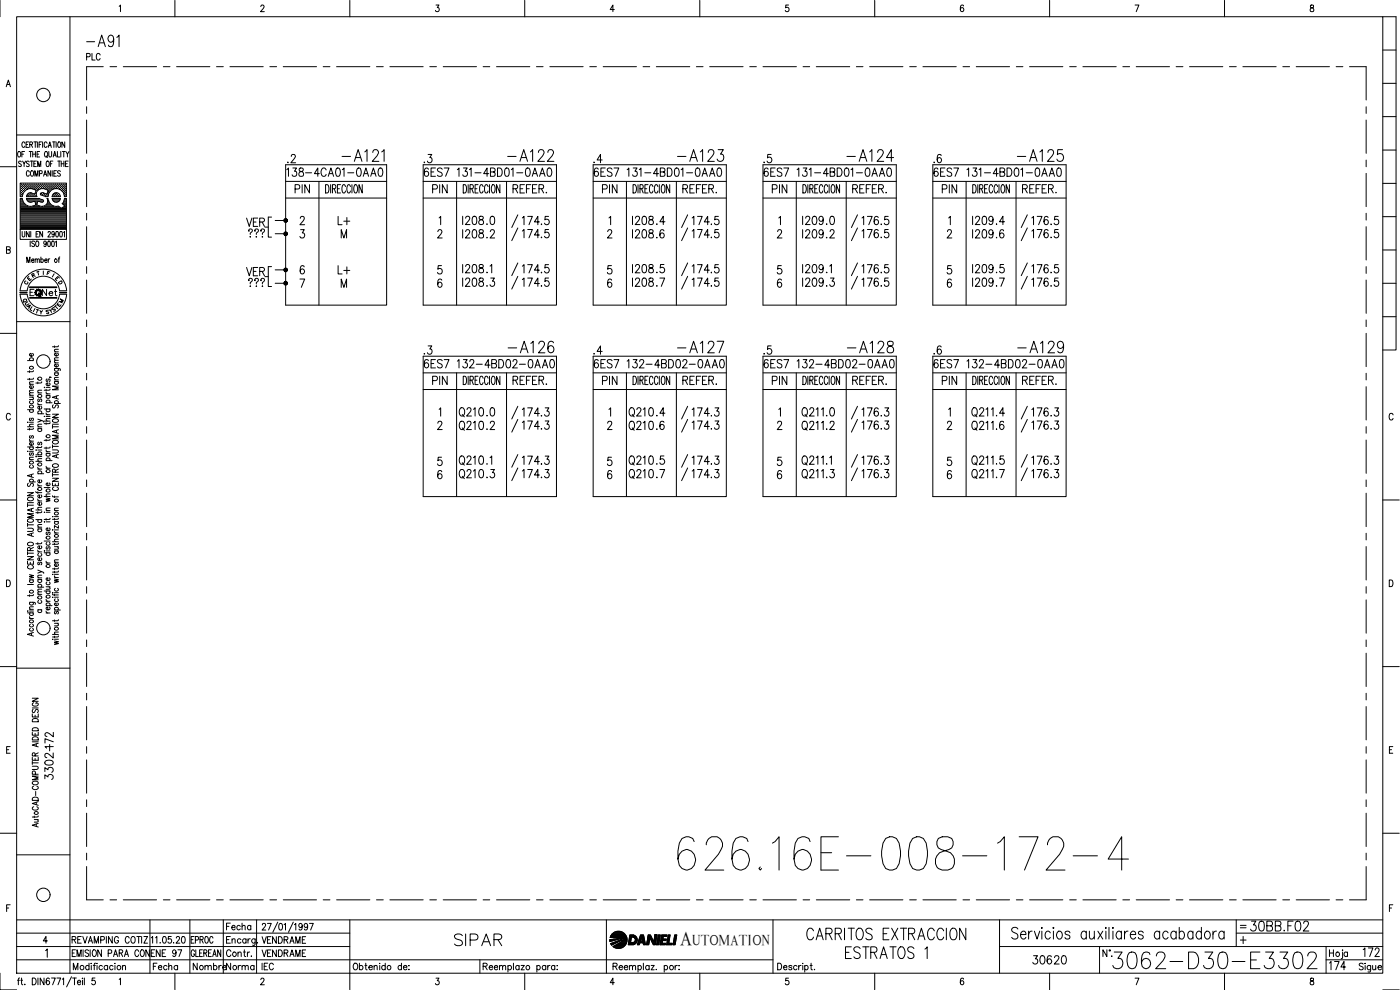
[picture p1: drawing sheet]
<svg xmlns="http://www.w3.org/2000/svg" width="420mm" height="297mm" viewBox="0 0 420 297" stroke-linecap="round" stroke-linejoin="round" font-family="sans-serif">
<defs><g id="words">
<text font-size="15" x="202.1" y="262.1">626.16E-008-172-4</text>
<text font-size="8.8" x="332.7" y="291.7">3062-D30-E3302</text>
<g font-size="7.1">
<text x="24.7" y="15.2">-A91</text>
<text x="101.6" y="49.7">-A121</text>
<text x="151" y="49.7">-A122</text>
<text x="202.1" y="49.7">-A123</text>
<text x="252.9" y="49.7">-A124</text>
<text x="304.1" y="49.7">-A125</text>
<text x="151.3" y="107.2">-A126</text>
<text x="202.1" y="107.2">-A127</text>
<text x="252.9" y="107.2">-A128</text>
<text x="304.1" y="107.2">-A129</text>
<text x="135.1" y="285">SIPAR</text>
<text x="240.9" y="283.3">CARRITOS EXTRACCION</text>
<text x="252.6" y="288.9">ESTRATOS 1</text>
</g>
<g font-size="6.2">
<text x="136.5" y="126.3">Q210</text>
<text x="187.7" y="126.3">Q210</text>
<text x="136.5" y="140.8">Q210</text>
<text x="187.7" y="140.8">Q210</text>
<text x="136.5" y="145">Q210</text>
<text x="187.7" y="145">Q210</text>
<text x="373.9" y="280.5">30BB.F02</text>
</g>
<text font-size="5.9" x="204.2" y="283.5">A</text>
<g font-size="5.7">
<text x="84.7" y="54">138-4CA01-0AA0</text>
<text x="85" y="50.1">.2</text>
<text x="125.9" y="54">6ES7 131-4BD01-0AA0</text>
<text x="125.9" y="50.1">.3</text>
<text x="177.1" y="54">6ES7 131-4BD01-0AA0</text>
<text x="177.1" y="50.1">.4</text>
<text x="227.9" y="54">6ES7 131-4BD01-0AA0</text>
<text x="227.9" y="50.1">.5</text>
<text x="279" y="54">6ES7 131-4BD01-0AA0</text>
<text x="279" y="50.1">.6</text>
<text x="87.5" y="59.3">PIN</text>
<text x="128.8" y="59.3">PIN</text>
<text x="179.6" y="59.3">PIN</text>
<text x="230.7" y="59.3">PIN</text>
<text x="281.5" y="59.3">PIN</text>
<text x="72.7" y="69.1">VER</text>
<text x="100.2" y="68.8">L+</text>
<text x="137.6" y="68.4">I208</text>
<text x="200.4" y="68.4" transform="rotate(-90 200.4 68.4)">.4</text>
<text x="239.5" y="68.4">I209</text>
<text x="251.2" y="68.4" transform="rotate(-90 251.2 68.4)">.0</text>
<text x="302.3" y="68.4" transform="rotate(-90 302.3 68.4)">.4</text>
<text x="73.4" y="72.3">???</text>
<text x="137.6" y="72.7">I208</text>
<text x="195.8" y="72.7">.6</text>
<text x="239.5" y="72.7">I209</text>
<text x="246.6" y="72.7">.2</text>
<text x="297.7" y="72.7">.6</text>
<text x="72.7" y="84">VER</text>
<text x="100.2" y="83.3">L+</text>
<text x="200.4" y="83.3" transform="rotate(-90 200.4 83.3)">.5</text>
<text x="302.3" y="83.3" transform="rotate(-90 302.3 83.3)">.5</text>
<text x="73.4" y="87.1">???</text>
<text x="137.6" y="87.1">I208</text>
<text x="195.8" y="87.1">.7</text>
<text x="239.5" y="87.1">I209</text>
<text x="246.6" y="87.1">.3</text>
<text x="297.7" y="87.1">.7</text>
<text x="125.9" y="107.6">.3</text>
<text x="177.1" y="107.6">.4</text>
<text x="227.9" y="107.6">.5</text>
<text x="279" y="107.6">.6</text>
<text x="125.9" y="111.5">6ES7 132-4BD02-0AA0</text>
<text x="177.1" y="111.5">6ES7 132-4BD02-0AA0</text>
<text x="227.9" y="111.5">6ES7 132-4BD02-0AA0</text>
<text x="279" y="111.5">6ES7 132-4BD02-0AA0</text>
<text x="195.8" y="125.9">.4</text>
<text x="246.6" y="125.9">.0</text>
<text x="297.7" y="125.9">.4</text>
<text x="136.5" y="130.2">Q210</text>
<text x="187.7" y="130.2">Q210</text>
<text x="195.8" y="130.2">.6</text>
<text x="239.5" y="130.2">Q211</text>
<text x="246.6" y="130.2">.2</text>
<text x="290.3" y="130.2">Q211</text>
<text x="297.7" y="130.2">.6</text>
<text x="195.8" y="140.4">.5</text>
<text x="297.7" y="140.4">.5</text>
<text x="195.8" y="144.6">.7</text>
<text x="246.6" y="144.6">.3</text>
<text x="297.7" y="144.6">.7</text>
<text x="16.9" y="225.8" transform="rotate(-90 16.9 225.8)">172</text>
<text x="16.9" y="234.9" transform="rotate(-90 16.9 234.9)">3302-</text>
<text x="308.7" y="290.3">30620</text>
<text x="397.9" y="292.1">174</text>
<text x="407.8" y="288.2">172</text>
</g>
<g font-size="5.3">
<text x="24.7" y="19.4">PLC</text>
<text x="149.2" y="68.4" transform="rotate(-90 149.2 68.4)">.0</text>
<text x="149.2" y="72.7" transform="rotate(-90 149.2 72.7)">.2</text>
<text x="149.2" y="87.1" transform="rotate(-90 149.2 87.1)">.3</text>
<text x="149.2" y="125.9" transform="rotate(-90 149.2 125.9)">.0</text>
<text x="149.2" y="130.2" transform="rotate(-90 149.2 130.2)">.2</text>
<text x="149.2" y="144.6" transform="rotate(-90 149.2 144.6)">.3</text>
<text x="77.3" y="284.3">VENDRAME</text>
<text x="77.3" y="288.2">VENDRAME</text>
</g>
<g font-size="4.9">
<text x="250.5" y="83.3" transform="rotate(-90 250.5 83.3)">.1</text>
<text x="11.6" y="90">Net</text>
<text x="250.5" y="140.4" transform="rotate(-90 250.5 140.4)">.1</text>
<text x="66.7" y="280.1">Fecha</text>
<text x="44.8" y="292.1">Fecha</text>
<text x="56.8" y="292.1">Nombre</text>
<text x="66.7" y="292.1">Norma</text>
<text x="77.3" y="292.1">IEC</text>
</g>
<g font-size="4.4">
<text x="148.5" y="83.3" transform="rotate(-90 148.5 83.3)">.1</text>
<text x="148.5" y="140.4" transform="rotate(-90 148.5 140.4)">.1</text>
<text x="207.8" y="283.5">UTOMATION</text>
</g>
<g font-size="4">
<text x="12.7" y="83.6">F</text>
<text x="6" y="86.4">C</text>
<text x="7.1" y="85.4">E</text>
<text x="8.1" y="84.3">R</text>
<text x="16.2" y="86.4">D</text>
<text x="5.6" y="92.1">Q</text>
<text x="6.3" y="92.8">U</text>
<text x="14.5" y="94.5">S</text>
<text x="16.6" y="92.1">M</text>
</g>
<text font-size="3.5" x="371.1" y="279.8">=</text>
</g></defs>
<!-- layer: DCA_A3E2|CART -->
<g fill="none" stroke="#000" stroke-width=".3">
<path d="M0 .1v4.9M5 5h410v287h-410zM21 5v287M35.8 1.9l.4-.4v2M52.5 .1v4.9M78.3 2l.1-.4 .5-.1 .3 .6-1 1.4h1.1M105 .1v4.9M130.9 1.5h.8l-.5 .8a.61 .61 0 0 1 .6 .9 .61 .61 0 0 1-1.1-.1M157.5 .1v4.9M184.4 2.9h-1.3l.8-1.4v2M210 .1v4.9M236.6 1.5h-.8v.9a.63 .63 0 0 1 .9 0 .63 .63 0 0 1-.1 .9 .63 .63 0 0 1-.9-.2"/>
<path d="M262.5 .1v4.9M289.2 1.8l-.5-.3a1.11 1.11 0 0 0-.6 1 1.11 1.11 0 0 0 .7 1 .57 .57 0 0 0 .4-.8 .57 .57 0 0 0-.9-.1l-.1 .3M315 .1v4.9M340.7 1.5h1.1l-.8 2M367.5 .1v4.9M393.3 1.6v.6a.73 .73 0 0 1 .9 .4 .73 .73 0 0 1-.3 .9 .64 .64 0 0 1-.8-.7 .64 .64 0 0 1 .9-.5l.2-.7zM415 5h4v100h-4M415 15h4M1.9 26l.6-2 .6 2M2.1 25.3h.8M415 35h4M415 25h4"/>
<path d="M0 50h5M5 40.5h16M5.5 45.5h.1a.82 .82 0 0 1 .7 .8 .82 .82 0 0 1-.8 .8l-.2-.6zM6.1 56.8h.1M6.1 56.2h.1M6.1 55.6h.1M6.1 57.5h.1M6.1 58.1h.1M6.1 58.7h.1M6.1 59.7h.5M6.3 57.2h.2M6.3 56.5h.2"/>
<path d="M6.3 55.9h.2M6.3 55.3h.2M6.3 57.8h.2M6.3 58.4h.2M6.4 48.6a.41 .41 0 0 0-.6-.2 .41 .41 0 0 0 0 .7l.5 .3 .1 .4-.3 .2-.5-.2M6.4 55.2v.1M6.4 55.8v.2M6.4 56.5v.1M6.4 57.1v.1M6.4 57.7v.2M6.4 58.4v.1M6.6 46.3h.5"/>
<path d="M6.7 56.8h.1M6.7 56.2h.1M6.7 55.6h.1M6.7 57.5h.1M6.7 58.1h.1M6.7 55.5v.2M6.7 56.1v.2M6.7 56.8v.1M6.7 57.4v.2M6.7 58v.2M6.8 48.3l.4 .8 .5-.8M6.9 58.3l-.2 .7h-.6v-4.1h13.8v4.1h-.6l-.1-.7"/>
<path d="M7 57.2h.2M7 56.5h.2M7 55.9h.2M7 55.3h.2M7.1 55.2v.1M7.1 55.8v.2M7.1 56.5v.1M7.1 57.1v.1M7.2 49.1v.9M7.3 56.8h.2M7.3 56.2h.2M7.3 55.6h.2"/>
<path d="M7.4 45.5h-.8v1.6M7.4 55.5v.2M7.4 56.1v.2M7.4 56.8v.1M7.5 43a.46 .46 0 0 0-.6-.4 .46 .46 0 0 0-.3 .6l.2 .9 .4 .1 .3-.4M7.6 56.5h.2M7.6 55.9h.2M7.6 55.3h.2M7.7 55.2v.1M7.7 55.8v.2M7.7 56.5v.1M7.8 43.4h.5"/>
<path d="M7.9 59h3.1M8 56.8h.1M8 56.2h.1M8 55.6h.1M8 55.5v.2M8 56.1v.2M8 59.8l.7 .8M8 58.7l-.1 .3M8 59.7h3.7M8.1 58.7h.1M8.2 56.8l1.2-.2 1.4 .5-.3 1.1-1-.3M8.2 56.8l-.8 .6-.5 .8"/>
<path d="M8.3 56.5h.1M8.3 55.9h.1M8.3 55.3h.1M8.3 58.4h.1M8.3 55.2v.1M8.3 55.8v.2M8.3 56.5v.1M8.3 58.4v.1M8.6 42.6h-.8v1.6h.8M8.6 56.2h.1M8.6 55.6h.1M8.6 58.7h.1"/>
<path d="M8.6 55.5v.2M8.6 56.1v.2M8.6 58.7v.1M8.7 58.1l-.1 .1M8.8 48.6l-.6-.3-.3 .3 .1 .3a.74 .74 0 0 1 .6 1l-.7-.1M8.8 45.5h.8M8.8 51.6a.46 .46 0 0 0-.6-.4 .46 .46 0 0 0-.3 .6v.5a.46 .46 0 0 0 .3 .6 .46 .46 0 0 0 .6-.4M8.9 56.5h.2M8.9 55.9h.2M8.9 55.3h.2M8.9 58.4h.2M8.9 43.4l.8-.1v-.6l-.8-.1v1.6"/>
<path d="M9 55.2v.1M9 55.8v.2M9 56.5h.1M9 58.4v.1M9.1 48.3h.8M9.2 45.5v1.6M9.2 56.2h.2M9.2 55.6h.2M9.2 58.1h.2M9.2 58.7h.2M9.3 55.5v.2M9.3 56.1v.2"/>
<path d="M9.3 58v.2M9.3 58.7v.1M9.4 43.4l.4 .8M9.4 51.3l.1-.1a.86 .86 0 0 1 .6 .8 .86 .86 0 0 1-.6 .9 1.12 1.12 0 0 1-.1-1.6zM9.5 57.9h-.7l-.8 .8M9.5 48.3v1.7M9.5 56.5h.2M9.5 55.9h.2M9.5 55.3h.2M9.5 58.4h.2M9.6 55.2v.1M9.6 55.8v.2"/>
<path d="M9.6 56.5v.1M9.6 58.4v.1M9.8 46.3h.8M9.8 45.5v1.6M9.9 56.2h.1M9.9 55.6h.1M9.9 58.7h.1M9.9 55.5v.2M9.9 56.1v.2M9.9 58.2h.1M9.9 58.7v.1M10.2 42.6h.8"/>
<path d="M10.2 49.1h.4M10.2 56.5h.1M10.2 55.9h.1M10.2 55.3h.1M10.2 58.4h.1M10.2 55.2v.1M10.2 55.8v.2M10.2 56.5v.1M10.2 58.4v.1M10.5 52.9v-1.7l.4 1.7 .5-1.7v1.7M10.5 56.2h.1M10.5 55.6h.1"/>
<path d="M10.5 58.7h.1M10.5 55.5v.2M10.5 56.1v.2M10.5 56.8h.1M10.5 58.7v.1M10.6 42.6v1.6M10.6 58.1h.1M10.6 45.5v1.6M10.8 56.5h.2M10.8 55.9h.2M10.8 55.3h.2M10.9 55.2v.1"/>
<path d="M10.9 55.8v.2M10.9 56.5v.1M10.9 48.3h-.7v1.7h.7M10.9 57.2h.1M11.1 46.3h.5M11.1 56.8h.2M11.1 56.2h.2M11.1 55.6h.2M11.2 55.5v.2M11.2 56.1v.2M11.2 56.8v.1M11.2 42.6v1.6"/>
<path d="M11.3 50v-1.7l.5 1.7 .4-1.7v1.7M11.4 56.5h.2M11.4 55.9h.2M11.4 55.3h.2M11.5 55.2v.1M11.5 55.8v.2M11.5 56.5v.1M11.6 59.5h-3.7l.1 .3M11.7 59.5l.2 .1M11.7 43.4h.5M11.8 56.2h.1M11.8 55.6h.1"/>
<path d="M11.8 55.5v.2M11.8 56.1v.2M11.9 59.6l1.1 .4v.5l-.3 .1M11.9 52.1l.7-.1v-.7l-.7-.1v1.7M11.9 45.5h-.8v1.6h.8M12.1 56.5h.1M12.1 55.9h.1M12.1 55.3h.1M12.1 55.2v.1M12.1 55.8v.2M12.1 56.5v.1M12.2 58l.1 .4"/>
<path d="M12.2 58.5l1 .3M12.4 56.2h.1M12.4 55.6h.1M12.4 58.1h.1M12.4 55.5v.2M12.4 56.1v.2M12.4 58v.2M12.5 42.6h-.8v1.6M12.7 56.5h.2M12.7 55.9h.2M12.7 55.3h.2M12.7 58.4h.2"/>
<path d="M12.8 42.6v1.6M12.8 55.2v.1M12.8 55.8v.2M12.8 56.5h.1M12.8 58.4v.1M13 56.2h.2M13 55.6h.2M13 58.1h.2M13.1 52.9l.4-1.7 .6 1.7M13.1 55.5v.2M13.1 56.1v.2M13.1 58v.2"/>
<path d="M13.2 57.9l-1 .1M13.2 58.8l1.2 .2M13.3 52.3h.5M13.3 56.5h.2M13.3 55.9h.2M13.3 55.3h.2M13.3 58.4h.2M13.4 55.2v.1M13.4 55.8v.2M13.4 56.5v.1M13.4 58.4v.1M13.5 56.8l.9 .3-.3 1.1-1-.3"/>
<path d="M13.5 56.7a1.77 1.77 0 0 0-2 .3 1.77 1.77 0 0 0-.4 2M13.6 45.5h.1a.82 .82 0 0 1 .6 .8 .82 .82 0 0 1-.7 .8l-.3-.6zM13.7 56.2h.1M13.7 55.6h.1M13.7 58.7h.1M13.7 55.5v.2M13.7 56.1v.2M13.7 58.7v.1M13.9 46.8l.3 .5M14 56.5h.1M14 55.9h.1M14 55.3h.1"/>
<path d="M14 58.4h.1M14.1 48.4l.1-.1a.82 .82 0 0 1 .6 .9 .82 .82 0 0 1-.7 .7l-.3-.5zM14.1 55.2v.1M14.1 55.8v.2M14.1 56.5v.1M14.1 58.4v.1M14.1 59.5h.3M14.1 59.5a1.69 1.69 0 0 1-.3 1.9 1.69 1.69 0 0 1-1.9 .4M14.1 43a.46 .46 0 0 0-.5-.4 .46 .46 0 0 0-.3 .6v.4a.47 .47 0 0 0 .3 .6 .47 .47 0 0 0 .5-.4M14.3 58.7h.1M14.3 56.8h.1M14.3 56.2h.1"/>
<path d="M14.3 55.6h.1M14.3 58.1h.1M14.4 55.5v.2M14.4 56.1v.2M14.4 56.8v.1M14.4 58v.2M14.4 59.5l.2 .8M14.4 57.5h.1M14.5 44.2l.4-1.6 .5 1.6M14.6 58.2a2.46 2.46 0 0 1 2.3-1.6 2.46 2.46 0 0 1 2.3 1.6M14.6 58.3l-.2 .7M14.6 57.2h.2"/>
<path d="M14.6 56.5h.2M14.6 55.9h.2M14.6 55.3h.2M14.6 57.8h.1M14.6 45.5v1.1l.4 .5h.3l.2-.5v-1.1M14.6 43.7h.6M14.7 55.2v.1M14.7 55.8v.2M14.7 56.5v.1M14.7 57.1v.1M14.7 57.7v.1M14.9 56.8h.2"/>
<path d="M14.9 56.2h.2M14.9 55.6h.2M15 55.5v.2M15 56.1v.2M15 56.8v.1M15.1 49.1h.5M15.2 51.2v1.7l-.8-1.7v1.7M15.2 56.5h.2M15.2 55.9h.2M15.2 55.3h.2M15.3 55.2v.1M15.3 55.8v.2"/>
<path d="M15.3 56.5v.1M15.6 56.2h.1M15.6 55.6h.1M15.6 59.5h2.5l-.1 .3M15.6 59h2.5M15.6 56.8h.1M15.6 55.5v.2M15.6 56.1v.2M15.6 59.5l.1 .3M15.7 51.2v1.7M15.7 58.7a1.23 1.23 0 0 1 1.2-.9 1.23 1.23 0 0 1 1.2 .9M15.7 59.8l.7 .8"/>
<path d="M15.7 58.7l-.1 .3M15.7 59.7h2.2M15.8 42.6h.8M15.9 48.3h-.8v1.7M15.9 56.5h.1M15.9 55.9h.1M15.9 55.3h.1M16 47.1l.4-1.6 .5 1.6M16 55.2v.1M16 55.8v.2M16 56.5v.1M16 58.4v.1"/>
<path d="M16.1 46.6h.6M16.2 42.6v1.6M16.2 52h.4M16.2 56.2h.1M16.2 55.6h.1M16.2 58.7h.1M16.3 55.5v.2M16.3 56.1v.2M16.3 58.2h.1M16.3 58.7v.1M16.3 58.1h.1M16.5 56.5h.2"/>
<path d="M16.5 55.9h.2M16.5 55.3h.2M16.5 58.4h.2M16.6 55.2v.1M16.6 55.8v.2M16.6 56.5h.1M16.6 58.4v.1M16.8 42.6v1.6M16.8 56.2h.2M16.8 55.6h.2M16.8 58.1h.2M16.8 58.7h.2"/>
<path d="M16.9 55.5v.2M16.9 56.1v.2M16.9 58v.2M16.9 58.7v.1M16.9 51.2h-.7v1.7h.7M17.1 56.5h.2M17.1 55.9h.2M17.1 55.3h.2M17.1 58.4h.2M17.2 45.5v1.6h.7M17.2 55.2v.1M17.2 55.8v.2"/>
<path d="M17.2 56.5h.1M17.2 58.4v.1M17.3 48.3h.8M17.5 56.2h.1M17.5 55.6h.1M17.5 58.7h.1M17.5 42.7l.2-.1a.86 .86 0 0 1 .6 .8 .86 .86 0 0 1-.6 .8 1.2 1.2 0 0 1-.2-1.5zM17.5 55.5v.2M17.5 56.1v.2M17.5 58.7v.1M17.7 48.3v1.7M17.8 56.5h.1"/>
<path d="M17.8 55.9h.1M17.8 55.3h.1M17.9 55.2v.1M17.9 55.8v.2M17.9 56.5v.1M18 58.7l.1 .3M18.1 59.8l-.8 .8M18.1 51.5l-.5-.3-.3 .3v.3a.74 .74 0 0 1 .7 1l-.7-.2M18.1 56.8h.1M18.1 56.2h.1M18.1 55.6h.1M18.2 55.5v.2"/>
<path d="M18.2 56.1v.2M18.2 56.8v.1M18.2 45.5v1.6M18.4 49.1h.8M18.4 48.3v1.7M18.4 56.5h.2M18.4 55.9h.2M18.4 55.3h.2M18.5 57.1l.1 .1M18.5 55.2v.1M18.5 55.8v.2M18.5 56.5v.1"/>
<path d="M18.7 45.5h.9M18.8 56.8h.1M18.8 56.2h.1M18.8 55.6h.1M18.8 57.4l.1 .1M18.8 55.5v.2M18.8 56.1v.2M18.8 56.8v.1M19 57.2h.2M19 56.5h.2M19 55.9h.2M19 55.3h.2"/>
<path d="M19 57.8h.2M19.1 45.5v1.6M19.1 55.2v.1M19.1 55.8v.2M19.1 56.5v.1M19.1 57.1v.1M19.1 57.7v.2M19.2 48.3v1.7M19.4 56.8h.1M19.4 56.2h.1M19.4 55.6h.1M19.4 57.5h.1"/>
<path d="M19.4 58.1h.1M19.4 58.7h.1M19.4 42.6v1.6l-.8-1.6v1.6M19.4 55.5v.2M19.4 56.1v.2M19.4 56.8v.1M19.4 57.4v.2M19.4 58v.2M19.4 58.7v.1M19.4 59.7h.5M19.6 49.1h.6M19.7 57.2h.2"/>
<path d="M19.7 56.5h.2M19.7 55.9h.2M19.7 55.3h.2M19.7 57.8h.2M19.7 58.4h.2M19.8 45.5l.4 .8 .5-.8M19.8 55.2v.1M19.8 55.8v.2M19.8 56.5v.1M19.8 57.1v.1M19.8 57.7v.2M19.8 58.4v.1"/>
<path d="M20.2 46.3v.8M20.4 48.3h-.8v1.7h.8M415 55h4M415 45h4M1.9 75l1-.1 .1-.7-1.1-.2v2l1-.1 .2-.6-.4-.3M6.1 68.8v3h13.8v-3M6.1 64.5h13.8M6.1 64.1h13.8M6.1 63.8h13.8M6.1 63.5h13.8M6.1 63.2h13.8M6.1 62.9h13.8"/>
<path d="M6.1 62.6h12.1M6.1 62.2h11.8M6.1 61.9h2.3M6.1 61.6h1.6M6.1 61.3h1.3M6.1 61h1M6.1 60.6h.8M6.1 60.4h.6M6.1 60h.5M6.1 64.8h13.8M6.1 65.1h13.8M6.1 65.4h13.8"/>
<path d="M6.1 65.7h13.8M6.1 66h13.8M6.1 66.4h13.8M6.1 66.7h13.8M6.1 67h13.8M6.1 67.3h13.8M6.1 67.6h13.8M6.1 67.9h13.8M6.1 68.3h13.8M6.1 68.6h13.8M6.6 69.5l.1 1.4 .3 .2 .4-.2 .1-1.4M6.9 60.3l.5 .8 .8 .6"/>
<path d="M6.9 60.3l-.3-.8h-.5v9.3h13.8v-9.3h-.6l-.1 .8M8 78.8v-1.7l.5 1.7 .5-1.7v1.7M8.2 60h4.5M8.5 60.4h1.6M8.7 60.6h.8l1-.3 .3 1.2-1.4 .4-1.2-.2M8.8 69.5v1.6l-.9-1.6v1.6M9.1 72.3v1.7M9.2 69.5v1.6M9.5 78.1h.7l-.1-.3a.48 .48 0 0 0-.6 .4 .48 .48 0 0 0 .6 .5l.1-.2M9.9 61.9h2M10.4 72.5l-.3-.2-.6 .2 .1 .4 .6 .4 .2 .4-.3 .3-.6-.3M10.5 78l.3-.3 .3 .1 .1 1"/>
<path d="M10.5 77.7v1.1M10.6 60.4h.6M10.6 60.6h.6M10.7 61h.4M10.8 61.6h.2M10.8 61.3h.2M10.8 70.2h.5M10.9 72.4l.1-.1a.86 .86 0 0 1 .7 .9 .86 .86 0 0 1-.7 .8 1.25 1.25 0 0 1-.1-1.6zM11.2 78l.3-.3 .3 .1v1M11.6 69.5h-.8v1.6h.8M11.7 60.4h1.3M12.3 77.9l.1-.1a.48 .48 0 0 1 .6 .4 .48 .48 0 0 1-.6 .5l-.1-.2"/>
<path d="M12.3 77.1v1.7M12.7 60.7l-1.4-.4-.3 1.2 .9 .3M12.8 69.5v1.6l-.9-1.6v1.6M13.3 61.9h2.8M13.4 78.1h.7l-.1-.3a.48 .48 0 0 0-.6 .4 .48 .48 0 0 0 .6 .5l.1-.2M13.8 61.6h1.7M13.9 72.9a.4 .4 0 0 1-.5 .4 .4 .4 0 0 1-.3-.5l.4-.5a.95 .95 0 0 1-.1 1.7l-.2-.3M14.1 61.3h1M14.3 61h.5M14.4 60.6h.2M14.4 60.4h.1M14.4 69.8l.1-.3 .6 .1v.4l-.7 1.1h.8"/>
<path d="M14.5 72.4l.3-.1a1.04 1.04 0 0 1-.2 1.7l-.3-.7zM14.5 77.7v1.1M14.6 60.3l.7 1 .6 .4M14.9 77.7l-.4 .4M15.7 72.4l.3-.1a1.04 1.04 0 0 1-.2 1.7l-.3-.7zM15.9 60h1.9M15.9 61.7l1.6 .1M16.2 60.4h1.4M16.3 70a.4 .4 0 0 1-.4 .5 .4 .4 0 0 1-.4-.6l.4-.4a.95 .95 0 0 1-.1 1.6l-.2-.2M16.4 60.6h.9M16.6 72.6l.3-.3v1.7M16.9 69.5h.3a1.04 1.04 0 0 1-.1 1.6l-.4-.7z"/>
<path d="M17.4 61.8l.9 .7 1.1-.6M17.5 77.7h.4M17.9 77.1l-.2 .3v1.4M18.1 69.5h.3a1.04 1.04 0 0 1-.2 1.6l-.3-.7zM18.4 62.6h1.5M18.7 61.1l.7 .7M18.9 61h1M19 62.2h.9M19 61.3h.9M19.1 69.8l.2-.3v1.6M19.1 60.6h.8M19.2 60.3l-.5 .8"/>
<path d="M19.3 61.6h.6M19.3 60.4h.6M19.3 60h.6M19.5 61.9h.4M415 75h4M415 65h4M5 96.5h16M6 87.2a7 7 0 0 1 7-6.4 7 7 0 0 1 7 6.4M6 88.3a7 7 0 0 0 7 6.5 7 7 0 0 0 7-6.5M8.2 87.2a4.9 4.9 0 0 1 4.8-4.3 4.9 4.9 0 0 1 4.9 4.3M8.2 88.3a4.9 4.9 0 0 0 4.8 4.4 4.9 4.9 0 0 0 4.9-4.4M8.9 86.1h8.2v.2h-8.2"/>
<path d="M8.9 89.3h8.2v.1h-8.2zM9 86.2h8M9 89.4h8M10.2 86.8h-1.2v1.9M11 92.8l.6 .2M11.3 92.9l-.3 1M12 93.1l.3 .6 .5-.5M12.3 93.7v.5M415 95h4M415 85h4M0 100h5M8.3 108.2h1.7"/>
<path d="M8.8 111.2v.5M8.8 113.5v.5M8.8 119.2h1.2M8.8 118.6h1.2M8.8 115.3h1.2M9.1 108.2l-.2-.2a.51 .51 0 0 1 .6-.7 .51 .51 0 0 1 .3 .9M9.7 119.2l.3 .3-.1 .3-1.1 .1M9.8 115.7a.49 .49 0 0 1 0 .7 .49 .49 0 0 1-.7 0 .49 .49 0 0 1-.1-.6l.4-.1v.8M9.8 106l.1 .2a.52 .52 0 0 1-.5 .7 .52 .52 0 0 1-.4-.8l.4-.1v.9M10 117.8l-1.1 .1-.1 .4 .4 .3M10 117.1l-1.1 .1-.1 .3 .4 .3M10 114.5l-1.1 .1-.1 .4 .4 .3"/>
<path d="M10 113.4l-.1 .3-1.6 .1M10 111.2l-.3 .3h-1.4M11.3 114.6v.5M11.3 117.9h1.2M11.6 119.7l-.3 .3 .1 .4h.4l.2-.6 .3-.1 .2 .3-.2 .5M12.5 117.1l-1.1 .1-.1 .3 .4 .4M12.5 114.5l-.3 .4h-1.4M13.3 116.2h.1zM13.8 117.6l.1 .4 .5 .2M13.8 116.8v.5M13.8 118.7h1.2M13.8 118.2h1.2"/>
<path d="M13.8 116.2h1.2M14.1 118.7l-.2 .1a.52 .52 0 0 0 .6 .7 .52 .52 0 0 0 .3-.8M14.1 113.7l-.3 .3 .1 .4h.4l.2-.6 .3-.1 .2 .3-.2 .5M14.8 114.9a.5 .5 0 0 1 0 .7 .5 .5 0 0 1-.7 0 .5 .5 0 0 1-.1-.6l.4-.1v.8M14.9 113.1l.5 .2M15 116.7l-.3 .4h-1.4M16.3 110.6h1.6l.1 .6M16.3 103.8v.5M16.3 114.5h1.2M16.3 114h1.2M16.3 111.9h1.2M16.3 108.9h1.2"/>
<path d="M16.3 105.6h1.2M16.6 114.5l-.2 .1a.51 .51 0 0 0 .6 .7 .51 .51 0 0 0 .3-.8M16.6 111.9a.55 .55 0 0 0 .2 .9 .55 .55 0 0 0 .7-.7l-.2-.2M16.6 110.6l-.2 .1a.52 .52 0 0 0 .6 .7 .52 .52 0 0 0 .3-.8M16.9 118.9v.6M17.3 109.2l.1 .2a.52 .52 0 0 1-.5 .7 .52 .52 0 0 1-.4-.8l.3-.1v.9M17.3 106l.1 .1a.52 .52 0 0 1-.5 .7 .52 .52 0 0 1-.4-.8h.3v.8M17.5 118.6l-1.8 .6 1.8 .5M17.5 115.9h-1.8l1.8 .5-1.8 .6h1.8M17.5 113.2l-1.1 .1-.1 .4 .4 .3M17.5 108.1h-1.1l-.1 .4 .4 .4M17.5 107.3l-1.1 .1-.1 .4 .4 .3"/>
<path d="M17.5 104.8l-1.1 .1-.1 .3 .4 .4M17.5 103.7l-.1 .3h-1.7M3.1 124.5a.61 .61 0 0 0-.8-.5 .61 .61 0 0 0-.4 .8v.5a.61 .61 0 0 0 .4 .7 .61 .61 0 0 0 .8-.5M8.3 135.4h.1zM8.3 126.7h.1zM8.3 128h1.7M8.3 134.1h1.7M8.3 122.9h1.7M8.8 131.8l.1 .4 .5 .2M8.8 128.6v.4M8.8 137.9h1.2M8.8 135.4h1.2"/>
<path d="M8.8 132.4h1.2M8.8 126.7h1.2M9.1 139.6l-.2 .2a.53 .53 0 0 0 .5 .7 .53 .53 0 0 0 .5-.7l-.1-.2M9.1 135.9l-.3 .2 .3 .5 .4-.7h.4l.1 .4-.2 .3M9.1 134.1a.55 .55 0 0 0 .3 .9 .55 .55 0 0 0 .6-.6l-.2-.3M9.1 130.7l-.3 .3 .1 .4h.4l.2-.6 .3-.1 .2 .3-.2 .5M9.1 125.5l-.3 .2 .1 .4h.4l.2-.6h.3l.2 .2-.2 .5M9.1 122.9a.55 .55 0 0 0 .3 .9 .55 .55 0 0 0 .6-.6l-.2-.3M9.1 120.3l-.2 .1a.52 .52 0 0 0 .6 .8 .52 .52 0 0 0 .3-.9M9.8 132.8l.1 .1a.51 .51 0 0 1-.4 .7 .51 .51 0 0 1-.5-.7l.4-.1v.8M10 137.2h-1.1l-.1 .4 .4 .3M10 128.5l-.3 .3h-1.4"/>
<path d="M10 127.3l-1.1 .1-.1 .3 .4 .3M10.8 138.4h1.7M10.8 136.5h1.7M10.8 136.9v.2zM10.8 135.1h.1M11.3 125.8l1.2 .4-1.2 .4M11.3 120.9l.1 .3 .5 .2M11.3 134v.5M11.3 137h1.2M11.3 135h1.2M11.3 128.6h1.2M11.3 128.1h1.2"/>
<path d="M11.3 124.1h1.8M11.3 121.4h1.2M11.6 136.5a.51 .51 0 0 1 0-.8 .51 .51 0 0 1 .7 0 .51 .51 0 0 1 0 .8M11.6 132.7l-.3 .3 .1 .4h.4l.2-.7h.3l.2 .3-.2 .5M11.6 128.6a.51 .51 0 0 0 0 .7 .51 .51 0 0 0 .7 0 .51 .51 0 0 0 0-.7M11.6 124.1a.51 .51 0 0 1 0-.7 .51 .51 0 0 1 .7 0 .51 .51 0 0 1 0 .7M12.3 121.9a.51 .51 0 0 1 0 .7 .51 .51 0 0 1-.7 0 .51 .51 0 0 1-.1-.7h.4v.9M12.5 137.6l-1.1 .1-.1 .4 .4 .3M12.5 133.9l-.1 .3-1.6 .1M12.5 127.3l-1.1 .1-.1 .3 .4 .4M12.5 126.2l.5 .2 .1 .3M13.3 125h.1z"/>
<path d="M13.3 126.4h1.7M13.3 122.7h1.7M13.8 139.9l.1 .4 .5 .2M13.8 135l.1 .3 .5 .2M13.8 123.9l.1 .3 .5 .2M13.8 126.9v.4M13.8 131.8v.5M13.8 134.1v.5M13.8 138.2h1.8M13.8 136h1.2M13.8 135.5h1.2M13.8 125h1.2"/>
<path d="M13.8 124.4h1.2M13.8 120.8h1.8M14.1 138.2a.55 .55 0 0 1 .2-.9 .55 .55 0 0 1 .7 .7l-.2 .2M14.1 136l-.2 .2a.52 .52 0 0 0 .6 .7 .52 .52 0 0 0 .3-.9M14.1 122.7l-.2 .1a.52 .52 0 0 0 .6 .8 .52 .52 0 0 0 .3-.9M14.1 120.8a.55 .55 0 0 1 .2-.9 .55 .55 0 0 1 .7 .7l-.2 .2M15 134.1l-.3 .3h-1.4M15 131.8l-.3 .3h-1.4M15 126.8l-.1 .3h-1.6M15 125.6h-1.1l-.1 .4 .4 .4M15.7 135h1.6l.2 .4-.2 .5h-1.6M15.7 124.3h1.8l-1.8 1h1.8"/>
<path d="M15.7 128h1.8M15.7 127.6v.9M15.7 133.5v.9M15.7 133.9h1.8M15.7 127.3h1.8M15.8 139.4a.88 .88 0 0 1 1.1-.3 .88 .88 0 0 1 .5 .9 .88 .88 0 0 1-1 .3 .88 .88 0 0 1-.6-.9zM15.8 132.4a.88 .88 0 0 1 1.1-.4 .88 .88 0 0 1 .5 .9 .88 .88 0 0 1-1 .4 .88 .88 0 0 1-.6-.9zM15.8 125.9a.88 .88 0 0 1 1.1-.3 .88 .88 0 0 1 .5 .9 .88 .88 0 0 1-1 .3 .88 .88 0 0 1-.6-.9zM16 121.5l-.3 .3 .3 .6h.3l.4-.7a.48 .48 0 0 1 .7-.2 .48 .48 0 0 1 0 .8l-.1 .1M16.3 121.1h1.8M16.6 121.1l-.2-.2a.52 .52 0 0 1 .6-.7 .52 .52 0 0 1 .3 .9M16.9 129.1v.7"/>
<path d="M16.9 136.6v.6M17.5 136.3l-1.8 .6 1.8 .5M17.5 130.6h-1.8l1.8 .5-1.8 .6h1.8M17.5 128.9l-1.8 .6 1.8 .5M418.1 124.5a.61 .61 0 0 0-.8-.5 .61 .61 0 0 0-.4 .8v.5a.61 .61 0 0 0 .4 .7 .61 .61 0 0 0 .8-.5M0 150h5M8.3 158.5h1.2l.5 .4-.1 .3-.4 .3h-1.2M8.3 147.8h1.7l-1.7 .9h1.7M8.3 151.1v.9M8.3 157v.9M8.3 157.5h1.7M8.3 151.6h1.7"/>
<path d="M8.3 150.8h1.7M8.3 155.9a.88 .88 0 0 1 1.1-.3 .88 .88 0 0 1 .5 .8 .88 .88 0 0 1-1 .4 .88 .88 0 0 1-.6-.9zM8.3 149.5a.88 .88 0 0 1 1.1-.4 .88 .88 0 0 1 .5 .9 .89 .89 0 0 1-1 .3 .89 .89 0 0 1-.6-.8zM8.5 145l-.2 .3v.5h.6l.4-.7 .5-.1 .2 .3-.2 .7M8.8 144.6h1.8M9.1 144.6l-.2-.2a.51 .51 0 0 1 .6-.7 .51 .51 0 0 1 .3 .9M9.4 142.4v.7M9.4 152.7v.7M10 159.9l-1.7 .5 1.7 .6M10 154.1h-1.7l1.7 .6-1.7 .5h1.7M10 152.5l-1.7 .5 1.7 .6M10 142.2l-1.7 .5 1.7 .6"/>
<path d="M10.8 147.5v.3h1.7M10.8 155.9h1.7M10.8 153h1.7M11.3 149.7l.1 .4 .5 .2M11.3 145.2l.1 .4 .5 .2M11.3 140.2l.1 .3 .5 .2M11.3 147.6v.5M11.3 153.5v.5M11.3 158.7h1.2M11.3 158.2h1.2M11.3 150.3h1.2M11.3 145.8h1.2"/>
<path d="M11.3 142.1h1.8M11.3 140.7h1.2M11.6 158.7a.49 .49 0 0 0 0 .7 .49 .49 0 0 0 .7 0 .49 .49 0 0 0 0-.7M11.6 155.9a.51 .51 0 0 0 0 .7 .51 .51 0 0 0 .7 0 .51 .51 0 0 0 0-.7M11.6 142.1a.49 .49 0 0 1 0-.7 .49 .49 0 0 1 .7 0 .49 .49 0 0 1 0 .7M12.3 150.7a.5 .5 0 0 1 .1 .8 .5 .5 0 0 1-.8 0 .5 .5 0 0 1 .1-.8h.2v.9M12.3 148.5a.5 .5 0 0 1 .1 .7 .5 .5 0 0 1-.8 0 .5 .5 0 0 1 .1-.7h.2v.9M12.3 144a.5 .5 0 0 1 .1 .7 .5 .5 0 0 1-.8 0 .5 .5 0 0 1 .1-.7h.2v.9M12.5 157.4l-1.1 .1-.1 .3 .4 .4M12.5 153.4l-.3 .4h-1.4M12.5 152.2l-1.1 .1-.1 .3 .4 .4M13.3 156.6h.1z"/>
<path d="M13.3 153.7h.1zM13.3 149h1.7M13.3 146.3h1.7M13.8 149.4l1.2 .3-1.2 .3 1.2 .2-1.2 .3M13.8 156.6h1.2M13.8 155.6v.5M13.8 153.7h1.2M13.8 153.2h1.2M13.8 140.5h1.2M14.1 159.7l-.3 .2 .3 .5 .4-.7h.4l.1 .4-.2 .3M14.8 158.4l.1 .1a.52 .52 0 0 1-.5 .8 .52 .52 0 0 1-.4-.8l.4-.1v.8M14.8 144.9l.1 .2a.52 .52 0 0 1-.5 .6 .52 .52 0 0 1-.4-.7l.4-.1v.8"/>
<path d="M15 155.5l-.1 .3-1.6 .1M15 152.4l-1.1 .1-.1 .4 .4 .3M15 148.2l-1.1 .1-.1 .3 .4 .4M15.7 159h.2zM15.7 155h.2zM15.7 148.7l.1 .3 1.7 .1M15.7 144.9v.8h1.8v-.8M15.7 143.5h1.8l-1.8 .9h1.8M15.7 142.4h1.8M15.7 142v.9M16.2 146.2a.52 .52 0 0 0-.4 .6 .52 .52 0 0 0 .6 .4h.4a.52 .52 0 0 0 .7-.4 .52 .52 0 0 0-.4-.6M16.3 159.4l.1 .3 .4 .2"/>
<path d="M16.3 153.2h1.2M16.3 148.8v.5M16.3 155.6v.4M16.3 159.9h1.2M16.3 159h1.2M16.3 156.5h1.2M16.3 155h1.2M16.6 156.5l-.2 .1a.52 .52 0 0 0 .6 .7 .52 .52 0 0 0 .3-.8M16.6 141.7l-.1-.8-.6-.1-.2 .9h1.8M16.6 145.2v.5M17.5 157.7v.8l-1.2-.8v.8M17.5 155.5l-.3 .3h-1.5"/>
<path d="M17.5 152.5h-1.1l-.1 .4 .4 .3M17.5 140.7l-.9 .5M415 150h4.9M1.9 174a1.01 1.01 0 0 1 1.2 1 1.01 1.01 0 0 1-1.2 1zM8.3 168.4v.9h1.7v-.9M8.3 167h1.7l-1.7 1h1.7M8.3 175.4h1.7M8.3 166h1.7M8.3 165.5v.9M8.3 163a.88 .88 0 0 1 1.1-.4 .88 .88 0 0 1 .5 .9 .89 .89 0 0 1-1 .3 .89 .89 0 0 1-.6-.8zM8.7 169.7a.54 .54 0 0 0-.4 .6 .54 .54 0 0 0 .6 .4h.5a.54 .54 0 0 0 .6-.4 .54 .54 0 0 0-.4-.6M8.8 172.4l1.2 .3-1.2 .3 1.2 .3-1.2 .2"/>
<path d="M8.8 178.5v.4M8.8 174h1.2M9.1 174l-.2 .1a.51 .51 0 0 0 .6 .7 .51 .51 0 0 0 .3-.8M9.1 165.2l-.1-.8-.6-.1-.1 .9h1.7M9.1 168.7v.6M9.4 160.1v.7M10 178.4l-.1 .3h-1.6M10 164.2l-.9 .5M11.3 171.1l1.2 .4-1.2 .4M11.3 165l.1 .4 .5 .2M11.3 178.3h1.2M11.3 176.2h1.8"/>
<path d="M11.3 173.9h1.2M11.3 173.4h1.2M11.3 165.6h1.2M11.3 162.8v.6M11.6 176.2a.51 .51 0 0 1 0-.8 .51 .51 0 0 1 .7 0 .51 .51 0 0 1 0 .8M11.6 173.9a.51 .51 0 0 0 0 .7 .51 .51 0 0 0 .7 0 .51 .51 0 0 0 0-.7M11.6 168.7l-.3 .2 .1 .5h.4l.2-.7h.3l.2 .2-.2 .5M11.6 166.1a.49 .49 0 0 0 0 .7 .49 .49 0 0 0 .7 0 .49 .49 0 0 0 0-.7M12.3 167.4a.51 .51 0 0 1 0 .7 .51 .51 0 0 1-.7 0 .51 .51 0 0 1-.1-.7h.4v.8M12.3 163.8a.5 .5 0 0 1 .1 .7 .5 .5 0 0 1-.8 0 .5 .5 0 0 1 .1-.7h.2v.9M12.5 177.6h-1.1l-.1 .4 .4 .3M12.5 176.8h-1.1l-.1 .4 .4 .4"/>
<path d="M12.5 172.6l-1.1 .1-.1 .3 .4 .4M12.5 171.5l.5 .2 .1 .3M12.5 162.8l-.3 .3h-1.4M13.3 165.3h.1zM13.3 177.3h1.7M13.3 165.8h1.7M13.3 162.3h1.7M13.8 179.8l.1 .4 .5 .2M13.8 168.4l.1 .3 .5 .2M13.8 176.1h1.2M13.8 168.9h1.2M13.8 165.3h1.2"/>
<path d="M14.1 177.3a.55 .55 0 0 0 .2 .9 .55 .55 0 0 0 .7-.6l-.2-.3M14.1 174.6a.49 .49 0 0 0 0 .7 .49 .49 0 0 0 .7 0 .49 .49 0 0 0 0-.7M14.1 165.8l-.2 .2a.52 .52 0 0 0 .6 .7 .52 .52 0 0 0 .3-.9M14.1 164l-.3 .3 .3 .5 .4-.7h.4l.1 .4-.2 .3M14.1 162.8l-.2 .1a.52 .52 0 0 0 .6 .7 .52 .52 0 0 0 .3-.8M14.7 176.1l.3 .3-.1 .3-1.1 .1M14.8 173.4a.49 .49 0 0 1 0 .6 .49 .49 0 0 1-.7 .1 .49 .49 0 0 1-.1-.7h.4v.8M15.7 179.2h.2zM15.7 178.2l.1 .3h1.7M15.7 177.8h.2zM15.7 172.3h.2zM15.7 162.5h1.8"/>
<path d="M16.3 173.7l1.2 .3-1.2 .3 1.2 .2-1.2 .3M16.3 172.7l.1 .4 .4 .2M16.3 165.3h1.2M16.3 163v.5M16.3 170.4v.5M16.3 171.4v.5M16.3 178.3v.4M16.3 179.2h1.2M16.3 177.8h1.2M16.3 173.3h1.2M16.3 172.3h1.2M16.3 168.7h1.2"/>
<path d="M16.3 164h1.2M16.6 179.7l-.2 .1a.53 .53 0 0 0 .5 .7 .53 .53 0 0 0 .5-.7l-.1-.1M16.6 176.5l-.2 .1a.52 .52 0 0 0 .6 .8 .52 .52 0 0 0 .3-.9M16.6 165.3l-.2 .1a.53 .53 0 0 0 .5 .7 .53 .53 0 0 0 .5-.7l-.1-.1M17.2 164l.3 .4-.1 .3-1.1 .1M17.3 169.1l.1 .1a.52 .52 0 0 1-.5 .8 .52 .52 0 0 1-.4-.8l.3-.1v.9M17.5 171.3l-.1 .3h-1.7M17.5 170.3l-.1 .3-1.7 .1M17.5 168h-1.1l-.1 .3 .4 .4M17.5 162.9l-.3 .4h-1.5M17.5 161.8l-1.1 .1-.1 .3 .4 .3M416.9 174a1 1 0 0 1 1.2 1 1 1 0 0 1-1.2 1z"/>
<path d="M8.3 183.3h.1zM8.3 183.9h1.7M8.8 185l.1 .4 .5 .2M8.8 180.7l1.7 .1v.5M8.8 185.6h1.2M8.8 183.3h1.2M8.8 182.8h1.2M9.1 188.5a.55 .55 0 0 0 .3 .9 .55 .55 0 0 0 .6-.6l-.2-.3M9.1 187.3l-.2 .1a.53 .53 0 0 0 .5 .7 .53 .53 0 0 0 .5-.7l-.1-.1M9.1 183.9l-.2 .1a.53 .53 0 0 0 .5 .7 .53 .53 0 0 0 .5-.7l-.1-.1M9.1 180.7l-.2 .1a.52 .52 0 0 0 .6 .8 .52 .52 0 0 0 .3-.9M9.4 190v.7"/>
<path d="M10 189.8l-1.7 .5 1.7 .6M10 182.1h-1.1l-.1 .4 .4 .3M11.3 183h1.2M11.6 183a.49 .49 0 0 0 0 .7 .49 .49 0 0 0 .7 0 .49 .49 0 0 0 0-.7M11.6 180.2a.51 .51 0 0 0 0 .7 .51 .51 0 0 0 .7 0 .51 .51 0 0 0 0-.7M13.8 183.3l.1 .4 .5 .2M13.8 183.9h1.2M13.8 181.7h1.8M13.8 180.4h1.2M14.1 181.7l-.2-.1a.52 .52 0 0 1 .6-.7 .52 .52 0 0 1 .3 .8M14.8 182.1l.1 .2a.52 .52 0 0 1-.5 .7 .52 .52 0 0 1-.4-.8l.4-.1v.9M15.7 191.8h.2z"/>
<path d="M15.7 190.4h1.8M16.3 192.3l1.2 .3-1.2 .3 1.2 .2-1.2 .3M16.3 191.8h1.2M16.3 186v.5M16.3 190.9v.4M16.3 187h1.2M16.3 183h1.8M16.6 183.5l-.3 .2 .3 .5 .4-.7h.4l.1 .4-.2 .3M16.6 183l-.2-.1a.53 .53 0 0 1 .5-.7 .53 .53 0 0 1 .5 .7l-.1 .1M17.2 187l.3 .4-.1 .3-1.1 .1M17.3 180.9a.49 .49 0 0 1 0 .7 .49 .49 0 0 1-.7 0 .49 .49 0 0 1-.1-.6l.3-.1v.8M17.5 190.8l-.1 .3h-1.7"/>
<path d="M17.5 189.6l-1.1 .1-.1 .3 .4 .4M17.5 185.9l-.1 .3-1.7 .1M0 200h5M5 200.5h16M415 200h4.9M2 224.9h.6M3 224h-1v2h1M417 224.9h.6M418 224h-1v2h1M0 250h5M5 256.5h16M415 250h4.9"/>
<path d="M2 272.4h.6M3 271.5h-1v2M5 276h410M5 280h100M45 276v16M57 276v16M67 276v16M77 276v16M105 276v21M182 276v16M184.1 279.9h3M184.3 279.7h2.6"/>
<path d="M184.6 279.6h2M185 279.5h1.2M232 276v16M300 276v16M371 280h44M371 276v8M417 272.4h.6M418 271.5h-1v2M0 292v5h5M5 284h100M5 288h227M5.2 294.1h.6"/>
<path d="M5.9 293.4l-.4 .4v1.7M6.2 294.1h.6M6.5 293.4v1.7l.4 .4M7.5 295.3v.2v-.2M9.7 293.4a1.03 1.03 0 0 1 1.2 1.1 1.03 1.03 0 0 1-1.2 1zM11.4 293.4v2.1M13.2 293.4v2.1l-1.1-2.1v2.1M14.8 293.7l-.3-.3a1.16 1.16 0 0 0-.1 2.1 .59 .59 0 0 0 .5-.9 .59 .59 0 0 0-1-.1l-.1 .3M15.5 293.4h1.1l-.8 2.1M17.1 293.4h1.1l-.8 2.1M18.7 293.8l.4-.4v2.1M21.5 293.1l-1.5 3"/>
<path d="M21.8 293.4h1.1M22.4 293.4v2.1M23.2 294.7h1l-.2-.5a.61 .61 0 0 0-.8 .6 .61 .61 0 0 0 .8 .5l.2-.1M24.8 293.4v.3zM24.8 294.1v1.4M25.3 293.4v2.1M28.5 293.4h-.8l-.1 .9a.62 .62 0 0 1 .9 .1 .62 .62 0 0 1-.1 .9 .62 .62 0 0 1-.9-.2M35.8 293.9l.4-.4v2M52.5 292v5M78.3 293.9l.1-.3 .5-.1 .3 .6-1 1.4h1.1M130.9 293.5h.8l-.5 .7a.61 .61 0 0 1 .6 1 .61 .61 0 0 1-1.1-.1M144 288v4"/>
<path d="M157.5 292v5M183 282.3h.8M183 282.2h1.3M183 282.1h1.8M183 281.9v.6l3.2-.8-.2-.2-3 .4M183 282.4h.3M183.1 281.9h2.2M183.1 281.2h4.7M183.2 281.1h4.8M183.2 281h4.8M183.3 283.1l.3 .5 3-1.5-.2-.2-3.1 1.2h1.2M183.3 280.8h4.6"/>
<path d="M183.3 283.2h1M183.3 280.7h4.5M183.4 283.4h.6M183.4 280.6h4.3M183.5 283.5h.2M183.5 280.4h4.2M183.6 283h1.2M183.6 280.3h3.9M183.8 280.1h3.6M183.9 284l3-1.7-.2-.2 1.4-.8a2.61 2.61 0 0 1-1.1 2.9 2.61 2.61 0 0 1-3.1-.2zM183.9 280h3.4M183.9 282.9h1.2"/>
<path d="M184 284h3.2M184.1 281.8h1.7M184.1 283.9h3.2M184.2 284.2h2.8M184.3 282.7h1.1M184.4 294.8h-1.3l.8-1.3v2M184.4 283.8h3.1M184.4 284.3h2.3M184.6 283.7h3M184.7 282.6h1M184.8 284.5h1.6M184.8 283.5h2.9"/>
<path d="M185 282.4h.9M185 283.4h2.8M185.1 281.6h1M185.3 283.2h2.6M185.4 282.3h.8M185.5 283.1h2.5M185.8 283h2.2M185.8 282.2h.7M186 281.4h.7M186 282.9h2M186.2 282.1h.4M186.2 282.7h1.9"/>
<path d="M186.3 281.7l1.1-.2-.9 .4zM186.4 281.8h.4M186.5 282.6h1.6M186.5 281.6h.7M186.7 282.4h1.5M186.8 282.2h1.4M186.9 282.3h1.3M186.9 282.1h1.3M187 281.4h.3M187 281.5h.3M187.2 281.9h1M187.5 281.8h.7"/>
<path d="M187.7 281.5h.4M187.7 281.6h.5M188 281.2l-1.9 .3-.3-.3h-2.7M188 281.4h.1M188.1 281.2a2.6 2.6 0 0 0-2.5-1.8 2.6 2.6 0 0 0-2.5 1.8M188.6 283.2h2M188.6 283.4h1.7M188.6 283h2.3M188.6 283.1h2.2M188.6 282.9h2.4M188.7 282.7h.5M188.7 282.6h.6"/>
<path d="M188.7 282.4h.6M188.7 282.3h.6M188.8 282.2h.6M188.8 282.1h.6M188.8 281.9h.6M188.8 281.8h.6M188.8 281.6h.6M188.8 281.5h.6M188.9 281.4h.6M188.9 281.2h.6M188.9 281.1h2.1M188.9 281h1.9"/>
<path d="M189 280.8h1.7M189 280.7h1.5M189 280.6h1.2M189.5 281.2h.5a.78 .78 0 0 1 .7 .8 .78 .78 0 0 1-.7 .8h-.8zM190 280.5h-1l-.4 3h1.4a1.52 1.52 0 0 0 1.3-1.5 1.52 1.52 0 0 0-1.2-1.5M190.1 281.2h1M190.2 282.7h.9M190.4 281.4h.7M190.4 282.6h.7M190.5 281.5h.7M190.5 282.4h.7M190.6 282.3h.6"/>
<path d="M190.6 281.6h.6M190.6 282.2h.6M190.6 281.8h.6M190.7 282.1h.5M190.7 281.9h.5M191.3 283.4h.6M191.3 283.2h.6M191.4 283.1h.6M191.4 283h.6M191.5 282.9h2.1M191.5 282.7h2.1M191.6 282.6h1.9"/>
<path d="M191.6 282.4h1.9M191.6 282.3h.7M191.7 282.2h.6M191.7 282.1h.7M191.8 281.9h.6M191.8 281.8h.6M191.9 281.6h.6M191.9 281.5h.6M191.9 281.4h.7M192 281.2h1.3M192.1 281.1h1.2M192.1 281h1.1"/>
<path d="M192.2 280.8h1M192.2 280.7h1M192.2 280.5h.9l.6 3h-.6l-.1-.6h-.9l-.2 .6h-.6zM192.2 280.6h.9M192.6 281.2l.3 1.1h-.7zM192.7 281.4h.6M192.7 281.5h.6M192.7 281.8h.7M192.7 281.6h.6M192.8 281.9h.6M192.8 282.2h.7M192.8 282.1h.6"/>
<path d="M192.9 282.3h.6M193 283h.6M193 283.1h.7M193.1 283.2h.6M193.1 283.4h.6M194.1 283.2h.6M194.1 283.4h.6M194.1 283h.7M194.1 283.1h.6M194.2 282.7h.6M194.2 282.9h.6M194.2 282.6h.7"/>
<path d="M194.2 282.4h.7M194.3 282.3h.6M194.3 282.2h.6M194.3 282.1h.6M194.4 281.9h.5M194.4 281.8h.6M194.4 281.6h.6M194.4 281.5h.6M194.4 281.4h1.2M194.4 281.2h1.1M194.5 281.1h1M194.5 281h.9"/>
<path d="M194.5 280.8h.8M194.5 280.7h.8M194.6 280.5l-.5 3M194.6 280.6h.6M195.1 281.5h.6M195.2 281.6h.5M195.2 281.8h.6M195.3 281.9h.6M195.4 282.1h.5M195.5 282.2h.5M195.5 282.3h.5M195.6 282.4h.5"/>
<path d="M195.6 282.6h1.2M195.7 282.7h1.1M195.7 282.9h1.1M195.8 283h1M195.9 283.1h.8M196 283.2h.7M196 283.4h.7M196.2 282.4h.6M196.3 282.3h.6M196.3 282.2h.6M196.3 282.1h.6M196.3 281.9h.6"/>
<path d="M196.3 281.8h.7M196.4 281.6h.6M196.4 281.5h.6M196.4 281.4h.6M196.4 281.2h.7M196.5 281.1h.6M196.5 281h.6M196.5 280.8h.6M196.5 280.7h.6M196.6 280.5l-.4 2.1-1-2.1h-.6l-.5 3h.6l.3-2.2 1.1 2.2h.6l.5-3h-.6h.6M196.6 280.6h.5M197.1 283.4h.6"/>
<path d="M197.1 283.1h.6M197.1 283.2h.6M197.1 283h.7M197.2 282.7h.6M197.2 282.9h.6M197.2 282.6h.6M197.2 282.4h.7M197.3 282.3h.6M197.3 282.2h.6M197.3 282.1h.6M197.3 281.9h.7M197.4 281.8h.6"/>
<path d="M197.4 281.6h.6M197.4 281.5h.6M197.4 281.4h.6M197.4 281.2h.7M197.4 281.1h.7M197.5 281h.6M197.5 280.8h.6M197.5 280.7h.7M197.6 280.5h.6l-.5 3h-.6zM197.6 280.6h.6M198.1 283.4h1.6M198.1 283.1h1.6"/>
<path d="M198.1 283.2h1.6M198.2 282.9h.6M198.2 283h.5M198.2 282.7h.6M198.2 282.6h.6M198.2 282.4h.6M198.3 282.3h.5M198.3 282.2h1.6M198.3 282.1h1.6M198.3 281.9h1.6M198.4 281.8h1.6M198.4 281.6h.5"/>
<path d="M198.4 281.5h.6M198.4 281.4h.6M198.5 281.2h.5M198.5 281.1h.5M198.5 281h1.6M198.5 280.8h1.6M198.5 280.7h1.7M198.5 280.6h1.7M198.6 280.5h1.6l-.1 .5h-1l-.2 .8h1.1l-.1 .4h-1.1l-.1 .8h1.1l-.1 .5h-1.6zM200.1 283.4h1.6M200.1 283.1h1.6M200.1 283.2h1.6"/>
<path d="M200.2 282.9h.5M200.2 283h.5M200.2 282.7h.5M200.2 282.6h.6M200.2 282.4h.6M200.2 282.3h.6M200.3 282.2h.5M200.3 282.1h.6M200.3 281.9h.6M200.4 281.8h.5M200.4 281.6h.5M200.4 281.5h.6"/>
<path d="M200.4 281.4h.6M200.4 281.2h.6M200.4 281.1h.6M200.5 281h.5M200.5 280.8h.5M200.5 280.7h.6M200.5 280.6h.6M200.6 280.5h.5l-.4 2.5h1.1l-.1 .5h-1.6zM202 283.2h.6M202 283.4h.6M202.1 283.1h.6M202.1 282.9h.6"/>
<path d="M202.1 283h.6M202.1 282.7h.6M202.1 282.6h.7M202.2 282.4h.6M202.2 282.3h.6M202.2 282.2h.6M202.2 282.1h.7M202.3 281.9h.6M202.3 281.8h.6M202.3 281.6h.6M202.3 281.5h.6M202.4 281.4h.6"/>
<path d="M202.4 281.2h.6M202.4 281.1h.6M202.4 281h.6M202.4 280.8h.7M202.5 280.5h.6l-.5 3h-.6zM202.5 280.7h.6M202.5 280.6h.6M210 292v5M236.6 293.5h-.8v.8a.63 .63 0 0 1 .9 .1 .63 .63 0 0 1-.1 .9 .63 .63 0 0 1-.9-.2M262.5 292v5M289.2 293.8l-.5-.3a1.11 1.11 0 0 0-.6 1 1.11 1.11 0 0 0 .7 1 .57 .57 0 0 0 .4-.9 .57 .57 0 0 0-.9-.1l-.1 .3M300 284h115"/>
<path d="M315 292v5M340.7 293.5h1.1l-.8 2M367.5 292v5M393.3 293.6v.6a.73 .73 0 0 1 .9 .4 .73 .73 0 0 1-.3 .9 .64 .64 0 0 1-.8-.7 .64 .64 0 0 1 .9-.6l.2-.6zM398 288h17M415 297h4.9"/>
<circle cx="13" cy="28.5" r="2.01"/>
<circle cx="16.7" cy="78.1" r=".49"/>
<circle cx="9.4" cy="110.3" r=".54"/>
<circle cx="11.9" cy="113.6" r=".56"/>
<circle cx="11.9" cy="118.8" r=".56"/>
<circle cx="13" cy="108.5" r="2.01"/>
<circle cx="9.4" cy="138.8" r=".55"/>
<circle cx="9.4" cy="122" r=".55"/>
<circle cx="11.9" cy="139.3" r=".56"/>
<circle cx="14.4" cy="130.9" r=".55"/>
<circle cx="11.9" cy="146.7" r=".56"/>
<circle cx="14.4" cy="147.2" r=".55"/>
<circle cx="14.4" cy="141.4" r=".56"/>
<circle cx="16.9" cy="150.2" r=".54"/>
<circle cx="16.9" cy="154.1" r=".55"/>
<circle cx="9.4" cy="177.5" r=".55"/>
<circle cx="11.9" cy="179.2" r=".56"/>
<circle cx="14.4" cy="179" r=".55"/>
<circle cx="14.4" cy="169.8" r=".55"/>
<circle cx="14.4" cy="161.3" r=".55"/>
<circle cx="16.9" cy="160.8" r=".54"/>
<circle cx="9.4" cy="186.4" r=".55"/>
<circle cx="13" cy="188.5" r="2.01"/>
<circle cx="16.9" cy="188.6" r=".55"/>
<circle cx="13" cy="268.5" r="2.01"/>
</g>
<!-- layer: DCA_A3E2|CART-ES -->
<g fill="none" stroke="#000" stroke-width=".3">
<path d="M22 291v-2l.7 2 .7-2v2M26.7 289.9a.58 .58 0 0 0-.8 0 .58 .58 0 0 0 0 .8 .58 .58 0 0 0 .8 0M26.7 289v2M27.4 289v.2zM27.4 289.7v1.3M28 289.7h.6M28.7 289l-.3 .1-.1 .3v1.6M29 289.1h.2zM29.1 289.7v1.3M30.7 289.9a.58 .58 0 0 0-.8 0 .58 .58 0 0 0 0 .8 .58 .58 0 0 0 .8 0M32.3 289.9a.6 .6 0 0 0-.9 0 .6 .6 0 0 0 0 .8 .6 .6 0 0 0 .9 0M32.3 289.7v1.3"/>
<path d="M33.9 289.9a.58 .58 0 0 0-.8 0 .58 .58 0 0 0 0 .8 .58 .58 0 0 0 .8 0M34.4 289.1h.2zM34.5 289.7v1.3M36.7 290.1l.5-.4 .4 .1 .1 1.2M36.7 289.7v1.3M68 281.9h.7M69.1 281h-1.1v2h1.1M69.3 285.5a.67 .67 0 0 0-.8-.5 .67 .67 0 0 0-.5 .7v.5a.67 .67 0 0 0 .5 .8 .67 .67 0 0 0 .8-.5M69.6 282.1l.5-.4 .4 .1 .1 1.2M69.6 281.7v1.3M71.4 286l.4-.3h.5l.1 1.3M71.4 285.7v1.3"/>
<path d="M72.3 281.9a.6 .6 0 0 0-.9 0 .6 .6 0 0 0 0 .8 .6 .6 0 0 0 .9 0M73.1 285.7h.6M73.3 285v1.6l.4 .4M73.8 281.9a.58 .58 0 0 0-.8 0 .58 .58 0 0 0 0 .8 .58 .58 0 0 0 .8 0M73.8 281.7v1.3M74.3 285.7v1.3M74.4 281.7v1.3M74.9 285.7h-.4l-.2 .5M75.1 281.7l-.4 .1-.3 .4M106.3 289.1a.99 .99 0 0 1 1.1 .7 .99 .99 0 0 1-.6 1.2 1.06 1.06 0 0 1-.9-.8 1.06 1.06 0 0 1 .4-1.1zM107.9 289.9a.6 .6 0 0 1 .8 0 .6 .6 0 0 1 0 .8 .6 .6 0 0 1-.8 0M107.9 289v2"/>
<path d="M109.5 289.7h.6M109.8 289v1.6l.1 .3 .3 .1M110.7 290.2h1.1a.53 .53 0 0 0-.6-.5 .53 .53 0 0 0-.5 .5l.1 .5 .3 .3 .7-.3M112.3 290.1l.4-.4 .4 .1 .1 1.2M112.3 289.7v1.3M113.9 289.1h.1zM114 289.7v1.3M115.6 289.9a.6 .6 0 0 0-.9 0 .6 .6 0 0 0 0 .8 .6 .6 0 0 0 .9 0M115.6 289v2M120.5 289.9a.58 .58 0 0 0-.9 0 .58 .58 0 0 0 0 .8 .58 .58 0 0 0 .9 0M120.5 289v2M121.1 290.2h1a.53 .53 0 0 0-.5-.5 .53 .53 0 0 0-.5 .5l.1 .5 .3 .3 .6-.3"/>
<path d="M122.6 289.8h.2zM122.6 290.9h.2zM145 289.9l1-.1 .2-.4-.4-.4h-.8v2M145.6 289.9l.6 1.1M146.8 290.2h1l-.1-.4a.58 .58 0 0 0-.8 .1 .58 .58 0 0 0 .1 .9 .58 .58 0 0 0 .8-.1M148.3 290.2h1.1l-.1-.4a.58 .58 0 0 0-.8 .1 .58 .58 0 0 0 0 .9 .58 .58 0 0 0 .9-.1M149.9 290.1l.4-.4 .4 .1 .1 1.2M149.9 289.7v1.3M150.8 290.1l.5-.4 .4 .1 .1 1.2M152.4 289.9a.6 .6 0 0 1 .9 0 .6 .6 0 0 1 0 .8 .6 .6 0 0 1-.9 0M152.4 289.7v2M154.1 289v2"/>
<path d="M155.8 289.9a.58 .58 0 0 0-.9 0 .58 .58 0 0 0 0 .8 .58 .58 0 0 0 .9 0M155.8 289.7v1.3M156.4 289.7h1l-1 1.3h1M161.1 289.9a.58 .58 0 0 1 .9 0 .58 .58 0 0 1 0 .8 .58 .58 0 0 1-.9 0M161.1 289.7v2M163.8 289.9a.6 .6 0 0 0-.9 0 .6 .6 0 0 0 0 .8 .6 .6 0 0 0 .9 0M163.8 289.7v1.3M164.4 289.7v1.3M165.1 289.7l-.5 .1-.2 .4M166.5 289.9a.58 .58 0 0 0-.8 0 .58 .58 0 0 0 0 .8 .58 .58 0 0 0 .8 0M166.5 289.7v1.3M167.1 289.8h.2z"/>
<path d="M167.1 290.9h.2zM184 289.9l1-.1 .1-.6-1.1-.2v2M184.6 289.9l.6 1.1M185.8 290.2h1l-.1-.4a.58 .58 0 0 0-.8 .1 .58 .58 0 0 0 .1 .9 .58 .58 0 0 0 .8-.1M187.3 290.2h1.1v-.1a.59 .59 0 0 0-.9-.2 .59 .59 0 0 0 0 .9 .59 .59 0 0 0 .9-.1M188.9 290.1l.4-.4 .4 .1 .1 1.2M188.9 289.7v1.3M189.8 290.1l.4-.4 .5 .1 .1 1.2M191.5 289.9a.58 .58 0 0 1 .8 0 .58 .58 0 0 1 0 .8 .58 .58 0 0 1-.8 0M191.5 289.7v2M193.1 289v2M194.8 289.9a.6 .6 0 0 0-.9 0 .6 .6 0 0 0 0 .8 .6 .6 0 0 0 .9 0"/>
<path d="M194.8 289.7v1.3M195.4 289.7h.9l-.9 1.3h.9M196.9 290.8l.1 .1M199.3 289.9a.58 .58 0 0 1 .9 0 .58 .58 0 0 1 0 .8 .58 .58 0 0 1-.9 0M199.3 289.7v2M202.6 289.7v1.3M203.3 289.7l-.4 .1-.3 .4M203.7 289.8h.2zM203.8 290.8v.2zM400.2 285v2M402.9 285v.2zM409.1 289.3l-.4-.3-.8 .3 .2 .5 .9 .4-.1 .7-.6 .1-.4-.3"/>
<path d="M409.7 289.7v1.3M411.4 289.7l-.1 1.8-.3 .2-.5-.1M411.4 289.9a.6 .6 0 0 0-.9 0 .6 .6 0 0 0 0 .8 .6 .6 0 0 0 .9 0M411.9 289.7l.1 1.2 .5 .1 .4-.4M412.9 289.7v1.3M413.6 290.2h1a.53 .53 0 0 0-.5-.5 .53 .53 0 0 0-.5 .5v.5l.4 .3 .6-.3"/>
<circle cx="24.6" cy="290.3" r=".63"/>
<circle cx="35.7" cy="290.3" r=".62"/>
<circle cx="70.4" cy="286.3" r=".64"/>
<circle cx="116.8" cy="290.3" r=".62"/>
<circle cx="158.4" cy="290.3" r=".62"/>
<circle cx="201.5" cy="290.3" r=".63"/>
</g>
<!-- layer: CART -->
<g fill="none" stroke="#000" stroke-width=".3">
<path d="M9.7 219.7v.9h1.8M9.7 214.2v.9h1.8v-.9M9.7 209.5h1.8l-1.8 .9h1.8M9.7 212.4h1.8M9.8 218.6a.98 .98 0 0 1 1.1-.2 .98 .98 0 0 1 .6 .9h-1.8zM9.8 215.8a.98 .98 0 0 1 1.1-.2 .98 .98 0 0 1 .6 1h-1.8zM9.9 212.8l-.2 .4 .2 .6 .5-.1 .3-.7h.7l.1 .5-.3 .3M10.1 210.8a.53 .53 0 0 0-.4 .7 .53 .53 0 0 0 .7 .4h.4a.53 .53 0 0 0 .7-.5 .53 .53 0 0 0-.7-.6v.4M10.5 214.6v.5M9.7 229.9h1.3l.5 .4-.1 .4-.4 .2h-1.3M9.7 227.2v.9h1.8M9.7 228.9h1.8"/>
<path d="M9.7 228.4v.9M9.7 222.6h1.8M9.8 234.6a.88 .88 0 0 1 1-.3 .88 .88 0 0 1 .6 .9 .88 .88 0 0 1-1 .3 .88 .88 0 0 1-.6-.9zM9.8 221.3a.96 .96 0 0 1 1.1-.2 .96 .96 0 0 1 .6 .9h-1.8zM9.9 239.3a.95 .95 0 0 1 1.1-.1 .95 .95 0 0 1 .5 .9h-1.8zM10.1 235.9a.54 .54 0 0 0-.4 .6 .54 .54 0 0 0 .7 .4h.4a.54 .54 0 0 0 .7-.4 .54 .54 0 0 0-.5-.6M10.5 226.8v-.8l-.6-.1-.2 .9h1.8M10.6 232.3l-.1-.8-.6-.1-.2 .9h1.8M10.7 237.5v1.2M11.5 232.9h-1.8l1.8 .5-1.8 .6h1.8M11.5 223l-1.8 .5 1.8 .6M10.1 242a.53 .53 0 0 0-.4 .7 .53 .53 0 0 0 .7 .4h.4a.53 .53 0 0 0 .7-.4 .53 .53 0 0 0-.5-.7"/>
<path d="M10.3 245.9h1.2M10.3 244.8v.5M10.9 240.7v.7M10.9 247.3v.6M11.1 245.9l.4 .3-.1 .4-1.1 .1M11.5 247l-1.8 .6 1.8 .5M11.5 244.8l-.4 .3h-1.4M11.5 240.5l-1.8 .6 1.8 .5M78.7 277.5l.3-.4h.5l.2 .3-.2 .7-.8 .9h1.1M80.3 277.1h1.1l-.8 1.9M83.4 276.7l-1.5 3M83.9 277.1h.3a1.09 1.09 0 0 1 .6 1 1.09 1.09 0 0 1-.6 .9 1.37 1.37 0 0 1-.3-1.9z"/>
<path d="M85.3 277.4l.4-.3v1.9M88 276.7l-1.4 3M88.3 277.4l.5-.3v1.9M90.7 277.7a.54 .54 0 0 1-.7 .4 .54 .54 0 0 1-.2-.8 .54 .54 0 0 1 .8 .1l.1 .3a.94 .94 0 0 1-.7 1.3l-.3-.2M92.3 277.7a.54 .54 0 0 1-.7 .4 .54 .54 0 0 1-.2-.8 .54 .54 0 0 1 .8 .1l.1 .3a.95 .95 0 0 1-.6 1.3l-.3-.2M92.9 277.1h1.1l-.8 1.9M305.5 278.8a.98 .98 0 0 0-1.1-.6 .98 .98 0 0 0-.8 .9 1.96 1.96 0 0 0 1.6 1.1 .92 .92 0 0 1-.4 1.6h-.5l-.7-.6M308.7 279.4v2.4M309.8 279.4a.93 .93 0 0 0-1.1 1M310.4 279.4l.8 2.4 .8-2.4M312.7 278.2l.1 .2-.1 .2zM312.7 279.4v2.4"/>
<path d="M315.2 279.9l-.5-.5a1.19 1.19 0 0 0-1.1 1.2 1.19 1.19 0 0 0 1.1 1.2l.5-.6M316.1 278.2l.2 .2-.2 .2zM316.1 279.4v2.4M317.5 279.6l.3-.2a1.19 1.19 0 0 1 1 1.2 1.19 1.19 0 0 1-1 1.2 1.38 1.38 0 0 1-.3-2.2zM321.1 279.9a.78 .78 0 0 0-.7-.5 .78 .78 0 0 0-.8 .5l.1 .3 1 .4a.66 .66 0 0 1 .3 1 .86 .86 0 0 1-1.4-.4M326 279.9l-.5-.5a1.19 1.19 0 0 0-1.1 1.2 1.19 1.19 0 0 0 1.1 1.2l.5-.6M326 279.4v2.4M326.9 279.4l.2 2.2 .6 .2 .7-.7M328.4 279.4v2.4M329.5 279.4l1.5 2.4M331 279.4l-1.5 2.4M331.9 278.2v.4z"/>
<path d="M331.9 279.4v2.4M332.8 278.2v3.6M334 278.2l.2 .2-.2 .2zM334 279.4v2.4M336.5 279.9l-.5-.5a1.19 1.19 0 0 0-1.1 1.2 1.19 1.19 0 0 0 1.1 1.2l.5-.6M336.5 279.4v2.4M337.5 279.4v2.4M338.5 279.4a.98 .98 0 0 0-1 1M343.1 279.9a.78 .78 0 0 0-.7-.5 .78 .78 0 0 0-.8 .5 1.43 1.43 0 0 0 1.3 .8l.2 .5a.78 .78 0 0 1-.7 .6 .78 .78 0 0 1-.8-.6M348 279.9l-.2-.3a1.12 1.12 0 0 0-1.4 .5 1.12 1.12 0 0 0 .4 1.5l.7 .2 .5-.6M348 279.4v2.4M350.6 279.9a.78 .78 0 0 0-.8-.5 .78 .78 0 0 0-.7 .5 1.08 1.08 0 0 0-.1 1.3 1.08 1.08 0 0 0 1.3 .4l.3-.4"/>
<path d="M353 279.9l-.3-.3a.73 .73 0 0 0-1.2 .3 1.07 1.07 0 0 0-.1 1.3 1.07 1.07 0 0 0 1.3 .4l.3-.4M353 279.4v2.4M353.9 279.9l.5-.5a1.19 1.19 0 0 1 1.1 1.2 1.19 1.19 0 0 1-1.1 1.2l-.5-.6M353.9 278.2v3.6M358 279.9l-.5-.5a1.19 1.19 0 0 0-1.1 1.2 1.19 1.19 0 0 0 1.1 1.2l.5-.6M358 279.4v2.4M360.6 279.9l-.6-.5a1.19 1.19 0 0 0-1.1 1.2 1.19 1.19 0 0 0 1.1 1.2l.6-.6M360.6 278.2v3.6M361.9 279.6a.73 .73 0 0 1 1.2 .3 1.07 1.07 0 0 1 0 1.3 1.07 1.07 0 0 1-1.2 .4 1.41 1.41 0 0 1 0-2zM364 279.4v2.4M365.1 279.4a.98 .98 0 0 0-1.1 1M367.4 279.9l-.3-.3a.73 .73 0 0 0-1.2 .3 1.07 1.07 0 0 0-.1 1.3 1.07 1.07 0 0 0 1.3 .4l.3-.4"/>
<path d="M367.4 279.4v2.4M13.7 285.2l.5-.5v2.5M21.7 285.9h.6M22.6 285h-.9v2h.9M23.1 287v-2l.6 2 .6-2v2M24.9 285v2M26.6 285.3a.63 .63 0 0 0-1.1 0l.2 .4 .8 .4 .1 .6a.63 .63 0 0 1-1.1 0M27.1 285v2M28 285.1l.2-.1a1.05 1.05 0 0 1 .7 1 1.05 1.05 0 0 1-.7 1 1.33 1.33 0 0 1-.2-1.9zM30.4 285v2l-1.1-2v2M32.5 286l.9-.1 .1-.7-1-.2v2M34.1 287l.6-2 .6 2"/>
<path d="M34.3 286.3h.8M35.8 285.9h.9v-.7l-.9-.2v2M36.3 285.9l.5 1.1M37.3 287l.7-2 .6 2M37.6 286.3h.8M41.6 285.5a.59 .59 0 0 0-.7-.5 .59 .59 0 0 0-.4 .7v.5a.59 .59 0 0 0 .4 .8 .59 .59 0 0 0 .7-.5M42.4 285.1l.1-.1a1.05 1.05 0 0 1 .8 1 1.05 1.05 0 0 1-.8 1 1.33 1.33 0 0 1-.1-1.9zM44.8 285v2l-1-2v2M45.4 285.9h.6M46.4 285h-1v2M48 285v2l-1.1-2v2M48.7 285.9h.6"/>
<path d="M49.7 285h-1v2M52.8 285.7l-.1 .2a.55 .55 0 0 1-.8 .1 .55 .55 0 0 1 0-.8 .55 .55 0 0 1 .8 .1l.1 .4a.96 .96 0 0 1-.6 1.3l-.3-.3M53.4 285h1.1l-.8 2M58.4 285.5a.53 .53 0 0 0-.7-.5 .53 .53 0 0 0-.3 .7v.5a.55 .55 0 0 0 .5 .8 .55 .55 0 0 0 .5-.8h-.4M58.8 285v2h.8M59.9 285.9h.6M60.7 285h-.8v2M61.2 285.9h.8v-.8l-.8-.1v2M61.6 285.9l.5 1.1M62.6 285.9h.5M63.4 285h-.8v2M63.8 287l.6-2 .5 2"/>
<path d="M64.1 286.3h.6M66.3 285v2l-1-2v2M233.4 289a1.01 1.01 0 0 1 1.2 1 1.01 1.01 0 0 1-1.2 1zM235.2 290.2h1l-.1-.4a.58 .58 0 0 0-.8 .1 .58 .58 0 0 0 .1 .9 .58 .58 0 0 0 .8-.1M237.7 289.9l-.4-.2-.6 .2 .9 .5v.5l-.5 .1-.4-.3M239.2 289.9a.58 .58 0 0 0-.9 0 .58 .58 0 0 0 0 .8 .58 .58 0 0 0 .9 0M239.7 289.7v1.3M240.4 289.7l-.4 .1-.3 .4M240.9 289v.2zM240.9 289.7v1.3M241.5 289.9a.58 .58 0 0 1 .9 0 .58 .58 0 0 1 0 .8 .58 .58 0 0 1-.9 0M241.5 289.7v2"/>
<path d="M243.1 289.7h.7M243.4 289v1.6l.1 .3 .3 .1M244.4 290.8l.1 .1M306.3 280.4h1.6v-.3a.72 .72 0 0 0-.4-.7 .72 .72 0 0 0-.8 .2 1.12 1.12 0 0 0-.5 1.4 1.12 1.12 0 0 0 1.4 .6l.3-.4M339.2 280.4h1.6v-.3a.72 .72 0 0 0-.4-.7 .72 .72 0 0 0-.8 .2 1.12 1.12 0 0 0-.4 1.4 1.12 1.12 0 0 0 1.4 .6l.2-.4M373.1 281v2.1"/>
<circle cx="10.8" cy="243.9" r=".54"/>
</g>
<!-- layer: 0 -->
<g fill="none" stroke="#000" stroke-width=".3">
<path d="M26 20v10M26 32v2M26 36v10M33 20h2M37 20h10M49 20h2M53 20h10M65 20h2M69 20h10M81 20h2M85 20h10M97 20h2"/>
<path d="M101 20h10M113 20h2M117 20h10M129 20h2M133 20h10M145 20h2M149 20h10M161 20h2M165 20h10M177 20h2M181 20h10M193 20h2"/>
<path d="M197 20h10M209 20h2M213 20h10M225 20h2M229 20h10M241 20h2M245 20h10M257 20h2M261 20h10M273 20h2M277 20h10M289 20h2"/>
<path d="M293 20h10M305 20h2M309 20h10M321 20h2M325 20h10M337 20h2M341 20h10M353 20h2M357 20h10M369 20h2M373 20h10M385 20h2"/>
<path d="M389 20h10M401 20h2M405 20h5v10M410 32v2M410 36v10M26 48v2M26 52v10M85.7 49.4h30.3v42.2h-30.3zM85.7 59.4h30.3M85.7 54.4h30.3M95.7 54.4v37.2M97.7 55.4h.5a1.74 1.74 0 0 1 0 2.5h-.5z"/>
<path d="M99.2 55.4v2.5M99.8 56.6l.8-.1 .2-.4-.2-.6-.8-.1v2.5M100.3 56.6l.5 1.3M101.3 56.6h.6M102.2 55.4h-.9v2.5h.9M103.7 56l-.4-.6h-.3a1.98 1.98 0 0 0 0 2.5l.5-.1 .2-.5M105.2 56l-.4-.6h-.3a1.98 1.98 0 0 0 0 2.5l.4-.1 .3-.5M105.6 55.4v2.5M106.5 55.5l.4-.1a1.98 1.98 0 0 1 0 2.5h-.3a2.02 2.02 0 0 1-.1-2.4zM108.7 55.4v2.5l-1-2.5v2.5M127 49.4h40v42.2h-40zM127 59.4h40"/>
<path d="M127 54.4h40M137 54.4v37.2M139 55.4h.5a1.85 1.85 0 0 1 0 2.5h-.5zM140.5 55.4v2.5M141.1 56.6l.8-.1v-1l-.8-.1v2.5M141.6 56.6l.5 1.3M142.6 56.6h.5M143.5 55.4h-.9v2.5h.9M145 56l-.4-.6a1.45 1.45 0 0 0-.5 2.2l.3 .3a.52 .52 0 0 0 .6-.6M146.5 56l-.4-.6a1.45 1.45 0 0 0-.6 2.2l.3 .3a.52 .52 0 0 0 .7-.6M146.9 55.4v2.5M147.7 55.5l.5-.1a1.98 1.98 0 0 1 0 2.5 1.22 1.22 0 0 1-.7-1.9z"/>
<path d="M150 55.4v2.5l-1-2.5v2.5M152 54.4v37.2M154 56.6l1.2-.1 .2-.4-.1-.4-.4-.3h-.9v2.5M154.7 56.6l.7 1.3M156.1 56.6h.8M157.4 55.4h-1.3v2.5h1.3M158 56.6h.8M159.3 55.4h-1.3v2.5M159.8 56.6h.9M161.1 55.4h-1.3v2.5h1.3M161.8 56.6l1.2-.1 .2-.4-.2-.6-1.2-.1v2.5M162.5 56.6l.7 1.3"/>
<path d="M164 57.7l.1 .1M178 49.4h40v42.2h-40zM178 59.4h40M178 54.4h40M188 54.4v37.2M190 55.4h.5a1.74 1.74 0 0 1 0 2.5h-.5zM191.5 55.4v2.5M192.1 56.6l.8-.1v-1l-.8-.1v2.5M192.5 56.6l.5 1.3M193.5 56.6h.6M194.5 55.4h-1v2.5h1M196 56l-.4-.6a1.45 1.45 0 0 0-.6 2.2l.3 .3a.52 .52 0 0 0 .7-.6"/>
<path d="M197.4 56l-.3-.6h-.3a1.98 1.98 0 0 0 0 2.5 .52 .52 0 0 0 .6-.6M197.9 55.4v2.5M198.7 55.5l.2-.1a1.45 1.45 0 0 1 .5 2.2l-.3 .3a1.05 1.05 0 0 1-.6-1.5zM201 55.4v2.5l-1-2.5v2.5M203 54.4v37.2M204.9 56.6l1.3-.1 .1-.4-.1-.6-1.3-.1v2.5M205.7 56.6l.6 1.3M207.1 56.6h.8M208.4 55.4h-1.3v2.5h1.3M209 56.6h.8M210.3 55.4h-1.3v2.5M210.8 56.6h.8"/>
<path d="M212.1 55.4h-1.3v2.5h1.3M212.7 56.6l1.3-.1 .1-.4-.1-.6-1.3-.1v2.5M213.4 56.6l.7 1.3M215 57.7l-.2 .1h.3M229 49.4h40v42.2h-40zM229 59.4h40M229 54.4h40M239 54.4v37.2M241 55.4h.5a1.74 1.74 0 0 1 0 2.5h-.5zM242.4 55.4v2.5M243 56.6l.9-.1v-1l-.9-.1v2.5M243.5 56.6l.5 1.3"/>
<path d="M244.5 56.6h.6M245.4 55.4h-.9v2.5h.9M246.9 56l-.3-.6h-.3a1.98 1.98 0 0 0 0 2.5 .52 .52 0 0 0 .6-.6M248.4 56l-.3-.6h-.3a1.98 1.98 0 0 0 0 2.5l.4-.1 .2-.5M248.8 55.4v2.5M249.7 55.5l.2-.1a1.52 1.52 0 0 1 .4 2.4l-.2 .1a1.05 1.05 0 0 1-.7-1.5zM252 55.4v2.5l-1-2.5v2.5M254 54.4v37.2M255.9 56.6l1.2-.1 .2-.4-.2-.6-1.2-.1v2.5M256.6 56.6l.7 1.3M258 56.6h.8M259.3 55.4h-1.3v2.5h1.3"/>
<path d="M260 56.6h.8M261.3 55.4h-1.3v2.5M261.8 56.6h.8M263.1 55.4h-1.3v2.5h1.3M263.7 56.6l1.2-.1 .2-.4-.2-.6-1.2-.1v2.5M264.4 56.6l.7 1.3M265.9 57.7l-.1 .1h.2M280 49.4h40v42.2h-40zM280 59.4h40M280 54.4h40M289.9 54.4v37.2M291.9 55.4h.5a1.74 1.74 0 0 1 0 2.5h-.5z"/>
<path d="M293.5 55.4v2.5M294 56.6l.9-.1v-1l-.9-.1v2.5M294.5 56.6l.5 1.3M295.5 56.6h.6M296.4 55.4h-.9v2.5h.9M297.9 56l-.3-.6h-.3a1.98 1.98 0 0 0 0 2.5l.4-.1 .2-.5M299.4 56l-.4-.6h-.3a1.98 1.98 0 0 0 0 2.5l.5-.1 .2-.5M299.8 55.4v2.5M300.8 55.4h.3a1.98 1.98 0 0 1 0 2.5h-.3a1.96 1.96 0 0 1 0-2.5zM302.9 55.4v2.5l-.9-2.5v2.5M304.9 54.4v37.2M306.9 56.6l1.2-.1 .2-.4-.2-.6-1.2-.1v2.5"/>
<path d="M307.6 56.6l.7 1.3M309 56.6h.8M310.3 55.4h-1.3v2.5h1.3M310.9 56.6h.8M312.3 55.4h-1.4v2.5M312.8 56.6h.8M314.1 55.4h-1.3v2.5h1.3M314.7 56.6l1.2-.1 .2-.4-.2-.6-1.2-.1v2.5M315.4 56.6l.7 1.3M316.9 57.7l.1 .1M410 48v2M410 52v10"/>
<path d="M26 64v2M26 68v10M26 80v2M82.6 70.1h3.1M82.6 66.2h3.1M90.1 65.5l.4-.6h.4l.4 .5-.3 .8-1 1.2h1.4M90.2 68.9h1.1l-.6 1a.76 .76 0 0 1 .6 1.2 .76 .76 0 0 1-1.3-.2M102.4 71.4v-2.5l.8 2.5 .8-2.5v2.5M131.4 69.5l.2-.5a.69 .69 0 0 1 1 .3 .69 .69 0 0 1-.3 .9l-1 1.2h1.4M131.8 65.4l.4-.5v2.5M132.5 79.7h-1l-.1 1.1a.77 .77 0 0 1 1.1 0 .77 .77 0 0 1-.1 1.1 .77 .77 0 0 1-1.1-.2M138.9 79.4v2.5"/>
<path d="M139.7 80l.2-.4a.62 .62 0 0 1 .8-.1 .62 .62 0 0 1 .2 .8l-1.2 1.6h1.4M142 79.5l.5-.1a1.59 1.59 0 0 1 0 2.5h-.2a1.79 1.79 0 0 1-.3-2.4zM155.4 64.5l-1.8 3.8M155.4 68.4l-1.8 3.8M155.4 78.9l-1.8 3.8M156.8 65.4l.5-.5v2.5M156.8 69.3l.5-.4v2.5M156.8 79.9l.5-.5v2.5M158.4 64.9h1.4l-1.1 2.5M158.4 68.9h1.4l-1.1 2.5M158.4 79.4h1.4l-1.1 2.5M161.9 66.6h-1.5l1-1.7v2.5"/>
<path d="M161.9 70.5h-1.5l1-1.6v2.5M162.5 67.2l-.1 .1h.2M162.5 71.1l-.1 .1h.2M164.6 64.9h-1l-.1 1.1a.78 .78 0 0 1 1.2 0 .78 .78 0 0 1-.2 1.2 .78 .78 0 0 1-1.1-.2M164.6 68.9h-1l-.1 1a.78 .78 0 0 1 1.2 .1 .78 .78 0 0 1-.2 1.1 .78 .78 0 0 1-1.1-.2M164.6 79.4h-1l-.1 1.1a.78 .78 0 0 1 1.2 0 .78 .78 0 0 1-.2 1.2 .78 .78 0 0 1-1.1-.3M182.4 69.5l.1-.3a.62 .62 0 0 1 .9-.2 .62 .62 0 0 1 .1 .9l-1.2 1.5h1.4M182.8 65.4l.5-.5v2.5M183.5 79.7h-1l-.1 1.1a.77 .77 0 0 1 1.1 0 .77 .77 0 0 1-.1 1.1 .77 .77 0 0 1-1.1-.2M189.8 64.9v2.5M189.8 68.9v2.5M189.8 79.4v2.5"/>
<path d="M190.7 69.5l.2-.5 .7-.1 .3 .7-1.3 1.8h1.5M190.7 65.5l.4-.6h.5l.3 .4-.3 .9-1 1.2h1.5M190.7 80l.4-.6h.5l.3 .4-.3 .9-1 1.2h1.5M193 69l.5-.1a1.6 1.6 0 0 1 0 2.5h-.2a1.39 1.39 0 0 1-.6-2zM193 65l.5-.1a1.59 1.59 0 0 1 0 2.5h-.2a1.79 1.79 0 0 1-.3-2.4zM193 79.5l.5-.1a1.59 1.59 0 0 1 0 2.5h-.2a1.79 1.79 0 0 1-.3-2.4zM206.4 64.5l-1.8 3.8M206.4 68.4l-1.8 3.8M206.4 78.9l-1.8 3.8M207.7 65.4l.5-.5v2.5M207.7 69.3l.5-.4v2.5M207.7 79.9l.5-.5v2.5"/>
<path d="M209.3 64.9h1.4l-.9 2.5M209.3 68.9h1.4l-.9 2.5M209.3 79.4h1.4l-.9 2.5M212.9 66.6h-1.5l1-1.7v2.5M212.9 70.5h-1.5l1-1.6v2.5M213.5 67.2v.2l.1-.1M213.5 71.1v.3l.1-.2M215.6 64.9h-1l-.1 1.1a.78 .78 0 0 1 1.1 0 .78 .78 0 0 1-.1 1.1 .78 .78 0 0 1-1.1-.1M215.6 68.9h-1l-.1 1a.78 .78 0 0 1 1.1 0 .78 .78 0 0 1-.1 1.2 .78 .78 0 0 1-1.1-.2M215.6 79.4h-1l-.1 1.1a.79 .79 0 0 1 1.1 0 .79 .79 0 0 1 0 1.1 .79 .79 0 0 1-1.1 0l-.1-.2M233.4 69.5l.2-.5 .6-.1 .4 .7-1.3 1.8h1.4M233.7 65.4l.5-.5v2.5"/>
<path d="M234.5 79.7h-1l-.1 1.1a.78 .78 0 0 1 1.1 .1 .78 .78 0 0 1-.1 1.1 .78 .78 0 0 1-1.1-.3M240.9 79.4v2.5M241.8 80l.2-.5a.69 .69 0 0 1 1 .2 .69 .69 0 0 1-.3 1l-1 1.2h1.4M244.1 79.5l.5-.1a1.59 1.59 0 0 1 0 2.5h-.3a1.68 1.68 0 0 1-.2-2.4zM257.3 64.5l-1.8 3.8M257.3 68.4l-1.8 3.8M257.3 78.9l-1.8 3.8M258.7 65.4l.5-.5v2.5M258.7 69.3l.5-.4v2.5M258.7 79.9l.5-.5v2.5M260.3 64.9h1.4l-1 2.5M260.3 68.9h1.4l-1 2.5"/>
<path d="M260.3 79.4h1.4l-1 2.5M263.6 65.3a.6 .6 0 0 0-1-.2l-.2 .3a1.66 1.66 0 0 0 .5 2 .71 .71 0 0 0 .7-1 .71 .71 0 0 0-1.2-.2l-.1 .4M263.6 69.2a.6 .6 0 0 0-1-.2l-.2 .3a1.66 1.66 0 0 0 .5 2.1 .75 .75 0 0 0 .7-.9 .75 .75 0 0 0-1-.6l-.3 .6M263.6 79.7l-.2-.2-.5-.1a1.48 1.48 0 0 0-.5 2.1 .68 .68 0 0 0 1 .1 .68 .68 0 0 0 0-1 .68 .68 0 0 0-1 .1l-.1 .4M264.5 67.2v.2l.1-.1M264.5 71.1v.3l.1-.2M266.6 64.9h-1l-.1 1.1a.78 .78 0 0 1 1.1 0 .78 .78 0 0 1-.1 1.1 .78 .78 0 0 1-1.1-.1M266.6 68.9h-1l-.1 1a.78 .78 0 0 1 1.1 0 .78 .78 0 0 1-.1 1.2 .78 .78 0 0 1-1.1-.2M266.6 79.4h-1l-.1 1.1a.79 .79 0 0 1 1.1 0 .79 .79 0 0 1 0 1.1 .79 .79 0 0 1-1.1 0l-.1-.2M284.4 69.5l.1-.5 .7-.1 .3 .7-1.3 1.8h1.5M284.7 65.4l.5-.5v2.5M285.5 79.7h-1.1v1.1a.78 .78 0 0 1 1.1 .1 .78 .78 0 0 1-.2 1.1 .78 .78 0 0 1-1.1-.3"/>
<path d="M291.9 64.9v2.5M291.9 68.9v2.5M291.9 79.4v2.5M292.8 69.5l.2-.5a.69 .69 0 0 1 1 .3 .69 .69 0 0 1-.3 .9l-1 1.2h1.4M292.8 65.5l.4-.6h.4l.4 .4-.3 .9-1 1.2h1.4M292.8 80l.2-.5a.69 .69 0 0 1 1 .2 .69 .69 0 0 1-.3 1l-1 1.2h1.4M295 69l.5-.1a1.6 1.6 0 0 1 0 2.5h-.2a1.39 1.39 0 0 1-.5-2zM295 65l.5-.1a1.59 1.59 0 0 1 0 2.5h-.2a1.79 1.79 0 0 1-.3-2.4zM295 79.5l.5-.1a1.59 1.59 0 0 1 0 2.5h-.2a1.79 1.79 0 0 1-.3-2.4zM308.3 64.5l-1.8 3.8M308.3 68.4l-1.8 3.8M308.3 78.9l-1.8 3.8"/>
<path d="M309.7 65.4l.5-.5v2.5M309.7 69.3l.5-.4v2.5M309.7 79.9l.5-.5v2.5M311.3 64.9h1.4l-1 2.5M311.3 68.9h1.4l-1 2.5M311.3 79.4h1.4l-1 2.5M314.5 65.3l-.6-.4a1.42 1.42 0 0 0 .1 2.5 .75 .75 0 0 0 .6-.9 .75 .75 0 0 0-1-.5l-.3 .6M314.5 69.2l-.6-.3a1.42 1.42 0 0 0 .1 2.5 .71 .71 0 0 0 .7-.7 .71 .71 0 0 0-.6-.8 .71 .71 0 0 0-.8 .6M314.5 79.7l-.1-.2-.5-.1a1.48 1.48 0 0 0-.5 2.1 .72 .72 0 0 0 1.2-.2 .72 .72 0 0 0-.7-1l-.3 .2-.3 .6M315.4 67.2v.2l.2-.1M315.4 71.1v.3l.2-.2M317.6 64.9h-1l-.2 1.1a.78 .78 0 0 1 1.2 0 .78 .78 0 0 1-.1 1.1 .78 .78 0 0 1-1.1-.1"/>
<path d="M317.6 68.9h-1l-.2 1a.78 .78 0 0 1 1.2 0 .78 .78 0 0 1-.1 1.2 .78 .78 0 0 1-1.1-.2M317.6 79.4h-1l-.2 1.1a.79 .79 0 0 1 1.1 0 .79 .79 0 0 1 0 1.1 .79 .79 0 0 1-1.1 0v-.2M410 64v2M410 68v10M410 80v2M26 84v10M26 96v2M82.6 85h3.1M82.6 81h3.1M90 83.7h1.4l-1 2.5M91.3 80.1l-.1-.3-.5-.1a1.85 1.85 0 0 0-.3 2.4 .71 .71 0 0 0 .9-.2 .71 .71 0 0 0-.2-1 .71 .71 0 0 0-.9 .1l-.1 .4M102.4 86.2v-2.5l.8 2.5 .8-2.5v2.5"/>
<path d="M132.6 84.1a.6 .6 0 0 0-.9-.3l-.3 .4a1.66 1.66 0 0 0 .6 2 .75 .75 0 0 0 .7-.9 .75 .75 0 0 0-1-.5l-.3 .6M155.4 82.9l-1.8 3.8M156.8 83.9l.5-.5v2.5M158.4 83.4h1.4l-1.1 2.5M161.9 81.1h-1.5l1-1.7v2.5M161.9 85.1h-1.5l1-1.7v2.5M162.5 81.6l-.1 .2h.2M162.5 85.7l-.1 .1h.2M164.6 83.4h-1l-.1 1.1a.78 .78 0 0 1 1.2 0 .78 .78 0 0 1-.2 1.2 .78 .78 0 0 1-1.1-.3M183.6 84.1a.6 .6 0 0 0-1-.3l-.1 .4a1.59 1.59 0 0 0 .4 2 .75 .75 0 0 0 .7-.9 .75 .75 0 0 0-1-.5l-.3 .6M189.8 83.4v2.5M190.7 84l.4-.6 .6 .1 .2 .4-.3 .8-1 1.2h1.5"/>
<path d="M193 83.5l.5-.1a1.39 1.39 0 0 1 .5 2l-.2 .4-.5 .1a1.85 1.85 0 0 1-.3-2.4zM206.4 82.9l-1.8 3.8M207.7 83.9l.5-.5v2.5M209.3 83.4h1.4l-.9 2.5M212.9 81.1h-1.5l1-1.7v2.5M212.9 85.1h-1.5l1-1.7v2.5M213.5 81.6v.3l.1-.1M213.5 85.7v.2l.1-.1M215.6 83.4h-1l-.1 1.1a.79 .79 0 0 1 1.1 0 .79 .79 0 0 1 0 1.1 .79 .79 0 0 1-1.1 .1l-.1-.3M234.5 84.1l-.6-.4a1.42 1.42 0 0 0 .1 2.5 .71 .71 0 0 0 .7-.7 .71 .71 0 0 0-.6-.7 .71 .71 0 0 0-.8 .6M257.3 82.9l-1.8 3.8M258.7 83.9l.5-.5v2.5"/>
<path d="M260.3 83.4h1.4l-1 2.5M263.6 83.8l-.2-.3-.5-.1a1.48 1.48 0 0 0-.5 2.1 .68 .68 0 0 0 1 .1 .68 .68 0 0 0 0-1 .68 .68 0 0 0-1 .1l-.1 .4M264.5 81.6v.3l.1-.1M264.5 85.7v.2l.1-.1M266.6 83.4h-1l-.1 1.1a.79 .79 0 0 1 1.1 0 .79 .79 0 0 1 0 1.1 .79 .79 0 0 1-1.1 .1l-.1-.3M285.5 84.1a.55 .55 0 0 0-.9-.3l-.2 .4a1.66 1.66 0 0 0 .5 2 .71 .71 0 0 0 .7-1 .71 .71 0 0 0-1.2-.2l-.1 .4M291.9 83.4v2.5M292.8 84l.4-.6 .6 .1 .2 .4-.3 .8-1 1.2h1.4M295 83.5l.5-.1a1.39 1.39 0 0 1 .5 2l-.2 .4-.5 .1a1.85 1.85 0 0 1-.3-2.4zM308.3 82.9l-1.8 3.8M309.7 83.9l.5-.5v2.5M311.3 83.4h1.4l-1 2.5"/>
<path d="M314.5 83.8l-.1-.3-.5-.1a1.48 1.48 0 0 0-.5 2.1 .72 .72 0 0 0 1.2-.1 .72 .72 0 0 0-.7-1l-.3 .1-.3 .6M315.4 81.6v.3l.2-.1M315.4 85.7v.2l.2-.1M317.6 83.4h-1l-.2 1.1a.79 .79 0 0 1 1.1 0 .79 .79 0 0 1 0 1.1 .79 .79 0 0 1-1.1 .1v-.3M410 84v10M410 96v2M26 100v10M26 112v2M26 116v10M127 106.9h40v42.1h-40zM127 111.9h40M127 116.9h40"/>
<path d="M129.8 114.2l1.3-.1 .2-.4-.2-.7-1.3-.1v2.5M132 112.9v2.5M134.2 112.9v2.5l-1.4-2.5v2.5M137 111.9v37.1M139 112.9h.5a1.83 1.83 0 0 1 0 2.5h-.5zM140.5 112.9v2.5M141.1 114.1l.8-.2v-.9l-.8-.1v2.5M141.6 114.1l.5 1.3M142.6 114.1h.5M143.5 112.9h-.9v2.5h.9M145 113.5a.52 .52 0 0 0-.2-.5 .52 .52 0 0 0-.6 0 2.19 2.19 0 0 0 .2 2.4l.4-.1 .2-.5M146.5 113.5a.52 .52 0 0 0-.3-.5 .52 .52 0 0 0-.5 0 2.19 2.19 0 0 0 .1 2.4l.5-.1 .2-.5"/>
<path d="M146.9 112.9v2.5M147.7 113l.5-.1a1.96 1.96 0 0 1 0 2.5h-.3a2.1 2.1 0 0 1-.2-2.4zM150 112.9v2.5l-1-2.5v2.5M152 111.9v37.1M154 114.1l1.2-.2 .2-.3-.1-.5-1.3-.2v2.5M154.7 114.1l.7 1.3M156.1 114.1h.8M157.4 112.9h-1.3v2.5h1.3M158 114.1h.8M159.3 112.9h-1.3v2.5M159.8 114.1h.9M161.1 112.9h-1.3v2.5h1.3"/>
<path d="M161.8 114.1l1.2-.2 .2-.3-.2-.6-1.2-.1v2.5M162.5 114.1l.7 1.3M164 115.1v.3l.1-.1M178 106.9h40v42.1h-40zM178 111.9h40M178 116.9h40M180.8 114.2l1.2-.1 .2-.4-.2-.7-1.2-.1v2.5M182.9 112.9v2.5M185.2 112.9v2.5l-1.4-2.5v2.5M188 111.9v37.1M190 112.9h.5a1.72 1.72 0 0 1 0 2.5h-.5zM191.5 112.9v2.5"/>
<path d="M192.1 114.1l.8-.2v-.9l-.8-.1v2.5M192.5 114.1l.5 1.3M193.5 114.1h.6M194.5 112.9h-1v2.5h1M196 113.5a.52 .52 0 0 0-.3-.5 .52 .52 0 0 0-.5 0 2.19 2.19 0 0 0 .1 2.4l.4-.1 .3-.5M197.4 113.5a.52 .52 0 0 0-.6-.6 1.96 1.96 0 0 0 0 2.5h.3l.3-.6M197.9 112.9v2.5M198.7 113l.2-.1a1.05 1.05 0 0 1 .7 1.5l-.5 1a1.45 1.45 0 0 1-.5-2.2zM201 112.9v2.5l-1-2.5v2.5M203 111.9v37.1M204.9 114.1l1.3-.2 .1-.3-.1-.6-1.3-.1v2.5M205.7 114.1l.6 1.3"/>
<path d="M207.1 114.1h.8M208.4 112.9h-1.3v2.5h1.3M209 114.1h.8M210.3 112.9h-1.3v2.5M210.8 114.1h.8M212.1 112.9h-1.3v2.5h1.3M212.7 114.1l1.3-.2 .1-.3-.1-.6-1.3-.1v2.5M213.4 114.1l.7 1.3M215 115.1l-.2 .2h.3M229 106.9h40v42.1h-40zM229 111.9h40M229 116.9h40"/>
<path d="M231.8 114.2h.9a.67 .67 0 0 0 .5-.7 .67 .67 0 0 0-.5-.6h-.9v2.5M233.9 112.9v2.5M236.1 112.9v2.5l-1.4-2.5v2.5M239 111.9v37.1M241 112.9h.5a1.72 1.72 0 0 1 0 2.5h-.5zM242.4 112.9v2.5M243 114.1l.9-.2v-.9l-.9-.1v2.5M243.5 114.1l.5 1.3M244.5 114.1h.6M245.4 112.9h-.9v2.5h.9M246.9 113.5a.52 .52 0 0 0-.6-.6 1.96 1.96 0 0 0 0 2.5h.3l.3-.6M248.4 113.5l-.2-.5-.4-.1a1.96 1.96 0 0 0 0 2.5h.3l.3-.6"/>
<path d="M248.8 112.9v2.5M249.7 113l.2-.1a1.22 1.22 0 0 1 .6 1.9l-.4 .6a1.45 1.45 0 0 1-.5-2.2zM252 112.9v2.5l-1-2.5v2.5M254 111.9v37.1M255.9 114.1l1.2-.2 .2-.3-.2-.6-1.2-.1v2.5M256.6 114.1l.7 1.3M258 114.1h.8M259.3 112.9h-1.3v2.5h1.3M260 114.1h.8M261.3 112.9h-1.3v2.5M261.8 114.1h.8M263.1 112.9h-1.3v2.5h1.3"/>
<path d="M263.7 114.1l1.2-.2 .2-.3-.2-.6-1.2-.1v2.5M264.4 114.1l.7 1.3M265.9 115.1l-.1 .2h.2M280 106.9h40v42.1h-40zM280 111.9h40M280 116.9h40M282.8 114.2h.9a.67 .67 0 0 0 .5-.7 .67 .67 0 0 0-.5-.6h-.9v2.5M284.9 112.9v2.5M287.1 112.9v2.5l-1.4-2.5v2.5M289.9 111.9v37.1M291.9 112.9h.5a1.72 1.72 0 0 1 0 2.5h-.5zM293.5 112.9v2.5"/>
<path d="M294 114.1l.9-.2v-.9l-.9-.1v2.5M294.5 114.1l.5 1.3M295.5 114.1h.6M296.4 112.9h-.9v2.5h.9M297.9 113.5l-.2-.5-.4-.1a1.96 1.96 0 0 0 0 2.5h.3l.3-.6M299.4 113.5l-.4-.6a1.22 1.22 0 0 0-.6 1.9l.3 .6h.3l.4-.6M299.8 112.9v2.5M300.7 113l.1-.1a1.22 1.22 0 0 1 .7 1.9l-.4 .6h-.3a2.1 2.1 0 0 1-.1-2.4zM302.9 112.9v2.5l-.9-2.5v2.5M304.9 111.9v37.1M306.9 114.1l1.2-.2 .2-.3-.2-.6-1.2-.1v2.5M307.6 114.1l.7 1.3"/>
<path d="M309 114.1h.8M310.3 112.9h-1.3v2.5h1.3M310.9 114.1h.8M312.3 112.9h-1.4v2.5M312.8 114.1h.8M314.1 112.9h-1.3v2.5h1.3M314.7 114.1l1.2-.2 .2-.3-.2-.6-1.2-.1v2.5M315.4 114.1l.7 1.3M316.9 115.1v.3l.1-.1M410 100v10M410 112v2M410 116v10"/>
<path d="M26 128v2M26 132v10M131.4 127l.2-.5a.69 .69 0 0 1 1 .2 .69 .69 0 0 1-.3 1l-1 1.2h1.4M131.8 122.8l.4-.4v2.5M132.5 137.2h-1l-.1 1a.79 .79 0 0 1 1.1 .1 .79 .79 0 0 1 0 1.1 .79 .79 0 0 1-1.1 0l-.1-.2M155.4 121.9l-1.8 3.8M155.4 125.8l-1.8 3.9M155.4 136.4l-1.8 3.8M156.8 122.9l.5-.5v2.5M156.8 126.8l.5-.5v2.5M156.8 137.3l.5-.5v2.5M158.4 122.4h1.4l-1.1 2.5"/>
<path d="M158.4 126.3h1.4l-1.1 2.5M158.4 136.8h1.4l-1.1 2.5M161.9 124.1h-1.5l1-1.7v2.5M161.9 128h-1.5l1-1.7v2.5M161.9 138.5h-1.5l1-1.7v2.5M162.5 124.7v.2l.1-.2M162.5 128.6l-.1 .1h.2M162.5 139.1l-.1 .1h.2M163.6 122.4h1.1l-.6 .9a.76 .76 0 0 1 .6 1.2 .76 .76 0 0 1-1.3-.1M163.6 126.3h1.1l-.6 1a.76 .76 0 0 1 .6 1.2 .76 .76 0 0 1-1.3-.2M163.6 136.8h1.1l-.6 1a.77 .77 0 0 1 .6 1.2 .77 .77 0 0 1-1.3-.1M182.4 127l.4-.6 .7 .2v.7l-1.2 1.6h1.4"/>
<path d="M182.8 122.8l.5-.4v2.5M183.5 137.2h-1l-.1 1a.79 .79 0 0 1 1.1 .1 .79 .79 0 0 1 0 1.1 .79 .79 0 0 1-1.1 0l-.1-.2M206.4 121.9l-1.8 3.8M206.4 125.8l-1.8 3.9M206.4 136.4l-1.8 3.8M207.7 122.9l.5-.5v2.5M207.7 126.8l.5-.5v2.5M207.7 137.3l.5-.5v2.5M209.3 122.4h1.4l-.9 2.5M209.3 126.3h1.4l-.9 2.5M209.3 136.8h1.4l-.9 2.5M212.9 124.1h-1.5l1-1.7v2.5"/>
<path d="M212.9 128h-1.5l1-1.7v2.5M212.9 138.5h-1.5l1-1.7v2.5M213.5 124.7v.2l.1-.2M213.5 128.6v.2l.1-.1M213.5 139.1v.2l.1-.1M214.6 122.4h1.1l-.6 .9a.76 .76 0 0 1 .6 1.2 .76 .76 0 0 1-1.3-.1M214.6 126.3h1.1l-.6 1a.76 .76 0 0 1 .6 1.1 .76 .76 0 0 1-1.3-.1M214.6 136.8h1.1l-.6 1a.77 .77 0 0 1 .7 1.2 .77 .77 0 0 1-1.4-.1M233.4 127l.4-.6 .6 .1 .2 .4-.3 .8-1 1.2h1.4M233.7 122.8l.5-.4v2.5M234.5 137.2h-1l-.1 1a.78 .78 0 0 1 1.1 .1 .78 .78 0 0 1-.1 1.1 .78 .78 0 0 1-1.1-.2M241.1 122.5a1.12 1.12 0 0 1 1.2 .4 1.12 1.12 0 0 1-.1 1.3 .78 .78 0 0 1-.9 .6 .78 .78 0 0 1-.6-.9l.1-1z"/>
<path d="M241.1 136.9a1.12 1.12 0 0 1 1.2 .5 1.12 1.12 0 0 1-.1 1.3 .78 .78 0 0 1-.9 .6 .78 .78 0 0 1-.6-.9l.1-1zM241.6 138.8l.6 .8M243 122.9l.4-.6h.4l.4 .5-.3 .8-1 1.2h1.4M243 137.4l.2-.5 .6-.1 .4 .7-1.3 1.8h1.4M257.3 121.9l-1.8 3.8M257.3 125.8l-1.8 3.9M257.3 136.4l-1.8 3.8M258.7 122.9l.5-.5v2.5M258.7 126.8l.5-.5v2.5M258.7 137.3l.5-.5v2.5M260.3 122.4h1.4l-1 2.5M260.3 126.3h1.4l-1 2.5"/>
<path d="M260.3 136.8h1.4l-1 2.5M263.6 122.8a.58 .58 0 0 0-1-.3l-.2 .4a1.58 1.58 0 0 0 .5 2 .71 .71 0 0 0 .7-1 .71 .71 0 0 0-1.2-.2l-.1 .4M263.6 126.6a.6 .6 0 0 0-1-.2l-.2 .4a1.66 1.66 0 0 0 .5 2 .71 .71 0 0 0 .7-1 .71 .71 0 0 0-1.2-.2l-.1 .4M263.6 137.2a.6 .6 0 0 0-1-.2l-.2 .3a1.66 1.66 0 0 0 .5 2 .75 .75 0 0 0 .7-.8 .75 .75 0 0 0-1-.6l-.3 .6M264.5 124.7v.2l.1-.2M264.5 128.6v.2l.1-.1M264.5 139.1v.2l.1-.1M265.6 122.4h1.1l-.6 .9a.76 .76 0 0 1 .6 1.2 .76 .76 0 0 1-1.3-.1M265.6 126.3h1.1l-.6 1a.76 .76 0 0 1 .6 1.1 .76 .76 0 0 1-1.3-.1M265.6 136.8h1.1l-.6 1a.77 .77 0 0 1 .6 1.2 .77 .77 0 0 1-1.3-.1M284.4 127l.3-.6 .7 .1 .1 .4-.3 .8-1 1.2h1.5M284.7 122.8l.5-.4v2.5"/>
<path d="M285.5 137.2h-1.1v1a.78 .78 0 0 1 1.1 .1 .78 .78 0 0 1-.2 1.1 .78 .78 0 0 1-1.1-.2M292.1 122.5a1.12 1.12 0 0 1 1.2 .4 1.12 1.12 0 0 1-.1 1.3 .73 .73 0 0 1-1.1 .5l-.4-.8 .1-1zM292.1 136.9a1.12 1.12 0 0 1 1.2 .5 1.12 1.12 0 0 1-.1 1.3 .78 .78 0 0 1-.9 .6 .78 .78 0 0 1-.6-.9l.1-1zM292.6 138.8l.6 .8M294 122.9l.4-.6h.4l.4 .5-.3 .8-1 1.2h1.4M294 137.4l.4-.6h.4l.4 .7-1.3 1.8h1.4M308.3 121.9l-1.8 3.8M308.3 125.8l-1.8 3.9M308.3 136.4l-1.8 3.8M309.7 122.9l.5-.5v2.5M309.7 126.8l.5-.5v2.5M309.7 137.3l.5-.5v2.5"/>
<path d="M311.3 122.4h1.4l-1 2.5M311.3 126.3h1.4l-1 2.5M311.3 136.8h1.4l-1 2.5M314.5 122.8l-.6-.4a1.41 1.41 0 0 0 .1 2.5 .73 .73 0 0 0 .6-1 .73 .73 0 0 0-1-.4l-.3 .6M314.5 126.6l-.6-.3a1.42 1.42 0 0 0 .1 2.5 .75 .75 0 0 0 .6-.9 .75 .75 0 0 0-1-.5l-.3 .6M314.5 137.2l-.6-.4a1.42 1.42 0 0 0 .1 2.5 .75 .75 0 0 0 .6-.9 .75 .75 0 0 0-1-.5l-.3 .6M315.4 124.7v.2l.2-.2M315.4 128.6v.2l.2-.1M315.4 139.1v.2l.2-.1M316.6 122.4h1.1l-.6 .9a.76 .76 0 0 1 .6 1.2 .76 .76 0 0 1-1.3-.1M316.6 126.3h1.1l-.6 1a.76 .76 0 0 1 .6 1.2 .76 .76 0 0 1-1.3-.2M316.6 136.8h1.1l-.6 1a.77 .77 0 0 1 .6 1.2 .77 .77 0 0 1-1.3-.1"/>
<path d="M410 128v2M410 132v10M26 144v2M26 148v10M132.6 141.5a.58 .58 0 0 0-.9-.2l-.3 .3a1.66 1.66 0 0 0 .6 2.1 .71 .71 0 0 0 .6-1 .71 .71 0 0 0-1.2-.2v.3M155.4 140.4l-1.8 3.8M156.8 141.3l.5-.4v2.5M158.4 140.9h1.4l-1.1 2.5M161.9 142.5h-1.5l1-1.6v2.5M162.5 143.1l-.1 .1h.2M163.6 140.9h1.1l-.6 .9a.76 .76 0 0 1 .6 1.2 .76 .76 0 0 1-1.3-.1M183.6 141.5a.58 .58 0 0 0-1-.2l-.1 .3a1.59 1.59 0 0 0 .4 2.1 .7 .7 0 0 0 .7-1 .7 .7 0 0 0-1.1-.2l-.2 .3"/>
<path d="M206.4 140.4l-1.8 3.8M207.7 141.3l.5-.4v2.5M209.3 140.9h1.4l-.9 2.5M212.9 142.5h-1.5l1-1.6v2.5M213.5 143.1v.3l.1-.2M214.6 140.9h1.1l-.6 .9a.76 .76 0 0 1 .6 1.2 .76 .76 0 0 1-1.3-.1M234.5 141.5l-.1-.2-.5-.1a1.42 1.42 0 0 0 .1 2.5 .75 .75 0 0 0 .6-1 .75 .75 0 0 0-1-.5l-.3 .6M241.1 141l.2-.1a1.27 1.27 0 0 1 1.1 1.2 1.27 1.27 0 0 1-1.1 1.3 1.64 1.64 0 0 1-.2-2.4zM241.6 142.9l.6 .7M243 141.5l.4-.6h.4l.4 .4-.3 .9-1 1.2h1.4M257.3 140.4l-1.8 3.8M258.7 141.3l.5-.4v2.5"/>
<path d="M260.3 140.9h1.4l-1 2.5M263.6 141.2a.6 .6 0 0 0-1-.2l-.2 .3a1.66 1.66 0 0 0 .5 2.1 .75 .75 0 0 0 .7-.9 .75 .75 0 0 0-1-.6l-.3 .6M264.5 143.1v.3l.1-.2M265.6 140.9h1.1l-.6 .9a.76 .76 0 0 1 .6 1.2 .76 .76 0 0 1-1.3-.1M285.5 141.5l-.1-.2-.5-.1a1.47 1.47 0 0 0 .1 2.5 .75 .75 0 0 0 .6-1 .75 .75 0 0 0-1-.5l-.3 .6M292.1 141l.2-.1a1.33 1.33 0 0 1 1.1 .9 1.33 1.33 0 0 1-.5 1.4 1.12 1.12 0 0 1-1.2-.4 1.12 1.12 0 0 1 .1-1.3zM292.6 142.9l.6 .7M294 141.5l.4-.6h.4l.4 .4-.3 .9-1 1.2h1.4M308.3 140.4l-1.8 3.8M309.7 141.3l.5-.4v2.5M311.3 140.9h1.4l-1 2.5M314.5 141.2l-.6-.3a1.42 1.42 0 0 0 .1 2.5 .71 .71 0 0 0 .7-.7 .71 .71 0 0 0-.6-.7 .71 .71 0 0 0-.8 .5"/>
<path d="M315.4 143.1v.3l.2-.2M316.6 140.9h1.1l-.6 .9a.76 .76 0 0 1 .6 1.2 .76 .76 0 0 1-1.3-.1M410 144v2M410 148v10M26 160v2M26 164v10M26 176v2M26 180v10M410 160v2M410 164v10M410 176v2M410 180v10"/>
<path d="M26 192v2M26 196v10M410 192v2M410 196v10M26 208v2M26 212v10M410 208v2M410 212v10M26 224v2M26 228v10M26 240v2M410 224v2"/>
<path d="M410 228v10M410 240v2M26 260v10h5M26 244v10M26 256v2M410 260v10h-5M410 244v10M410 256v2M33 270h2M37 270h10M49 270h2M53 270h10"/>
<path d="M65 270h2M69 270h10M81 270h2M85 270h10M97 270h2M101 270h10M113 270h2M117 270h10M129 270h2M133 270h10M145 270h2M149 270h10"/>
<path d="M161 270h2M165 270h10M177 270h2M181 270h10M193 270h2M197 270h10M209 270h2M213 270h10M225 270h2M229 270h10M241 270h2M245 270h10"/>
<path d="M257 270h2M261 270h10M273 270h2M277 270h10M289 270h2M293 270h10M305 270h2M309 270h10M321 270h2M325 270h10M337 270h2M341 270h10"/>
<path d="M353 270h2M357 270h10M369 270h2M373 270h10M385 270h2M389 270h10M401 270h2M14.2 282.3h-1.2l.8-1.3v2M21.6 281.9l1-.1 .1-.6-1.1-.2v2M22.2 281.9l.6 1.1M23.3 281.9h.7M24.4 281h-1.1v2h1.1"/>
<path d="M24.8 281l.7 2 .7-2M26.5 283l.6-2 .7 2M26.7 282.3h.9M28.3 283v-2l.6 2 .6-2v2M30.2 282.1l1-.2 .1-.7-1.1-.2v2M31.9 281v2M33.7 281v2l-1.1-2v2M35.6 281.5a.63 .63 0 0 0-.8-.5 .63 .63 0 0 0-.5 .8v.4a.63 .63 0 0 0 .6 .8 .63 .63 0 0 0 .7-.8h-.5M38.8 281.5a.61 .61 0 0 0-.8-.5 .61 .61 0 0 0-.4 .8v.4a.61 .61 0 0 0 .4 .8 .61 .61 0 0 0 .8-.5M39.6 281.1l.2-.1a1.01 1.01 0 0 1 .8 1 1.01 1.01 0 0 1-.8 1 1.29 1.29 0 0 1-.2-1.9zM41.1 281h1.1M41.6 281v2"/>
<path d="M42.5 281v2M43.2 281h1.1l-1.1 2h1.1M45.4 281.4l.4-.4v2M46.7 281.4l.4-.4v2M48 282.8l.1 .1M49 281.1l.3-.1a1.09 1.09 0 0 1 .6 1 1.09 1.09 0 0 1-.6 1 1.37 1.37 0 0 1-.3-1.9zM51.4 281h-.9v.8a.62 .62 0 0 1 .9 0 .62 .62 0 0 1-.1 .9 .62 .62 0 0 1-.9-.1M52.1 282.8l.1 .1M52.9 281.5l.3-.5 .5 .1 .2 .3-.3 .7-.8 .9h1.2M54.7 281.1l.2-.1a1.09 1.09 0 0 1 .7 1 1.09 1.09 0 0 1-.7 1 1.37 1.37 0 0 1-.2-1.9zM57.4 281.9h.5M58.3 281h-.9v2h.9"/>
<path d="M58.6 282.1l.9-.3-.1-.7-.8-.1v2M60 281.9l.8-.1 .1-.6-.9-.2v2M60.5 281.9l.5 1.1M61.7 281.1l.1-.1a1.06 1.06 0 0 1 .8 1 1.06 1.06 0 0 1-.8 1 1.51 1.51 0 0 1-.1-1.9zM63.9 281.5l-.3-.5a1.14 1.14 0 0 0-.4 1.9l.4 .1 .3-.5"/>
</g>
<g fill="#000" stroke="#000" stroke-width=".3">
<path d="M85.2 66.2l.1 .2 .4-.2zM85.3 66.4l.4-.2-.2 .4zM85.7 66.2l-.2 .4 .2 .1z"/>
<path d="M85.2 70.1l.1 .3 .4-.3zM85.3 70.4l.4-.3-.2 .5zM85.7 70.1l-.2 .5h.2z"/>
<path d="M85.5 65.7l.2 .5v-.6zM85.3 65.9l.2-.2 .2 .5zM85.3 65.9l-.1 .3h.5z"/>
<path d="M85.7 66.2v.5l.3-.1zM85.7 66.2l.4 .2-.1 .2zM85.7 66.2l.4 .2 .1-.2z"/>
<path d="M85.5 69.7l.2 .4v-.5zM85.5 69.7l.2 .4-.4-.2zM85.3 69.9l-.1 .2h.5z"/>
<path d="M85.7 70.1v.5h.3zM85.7 70.1l.4 .3-.1 .2zM85.7 70.1l.4 .3 .1-.3z"/>
<path d="M85.7 66.2h.5l-.1-.3zM86 65.7l.1 .2-.4 .3zM85.7 65.6v.6l.3-.5z"/>
<path d="M85.7 70.1h.5l-.1-.2zM86 69.7l.1 .2-.4 .2zM85.7 69.6v.5l.3-.4z"/>
<path d="M85.2 81l.1 .2 .4-.2zM85.3 81.2l.4-.2-.2 .4zM85.7 81l-.2 .4 .2 .1z"/>
<path d="M85.2 85l.1 .2 .4-.2zM85.3 85.2l.4-.2-.2 .4zM85.7 85l-.2 .4 .2 .1z"/>
<path d="M85.5 80.5l.2 .5v-.5zM85.3 80.7l.2-.2 .2 .5zM85.3 80.7l-.1 .3h.5z"/>
<path d="M85.7 81v.5l.3-.1zM85.7 81l.4 .2-.1 .2zM85.7 81l.4 .2 .1-.2z"/>
<path d="M85.5 84.6l.2 .4v-.5zM85.5 84.6l.2 .4-.4-.3zM85.3 84.7l-.1 .3h.5z"/>
<path d="M85.7 85v.5l.3-.1zM85.7 85l.4 .2-.1 .2zM85.7 85l.4 .2 .1-.2z"/>
<path d="M85.7 81h.5l-.1-.3zM86 80.5l.1 .2-.4 .3zM85.7 80.5v.5l.3-.5z"/>
<path d="M85.7 85h.5l-.1-.3zM86 84.6l.1 .1-.4 .3zM85.7 84.5v.5l.3-.4z"/>
</g>
<use href="#words"/>
</svg>
